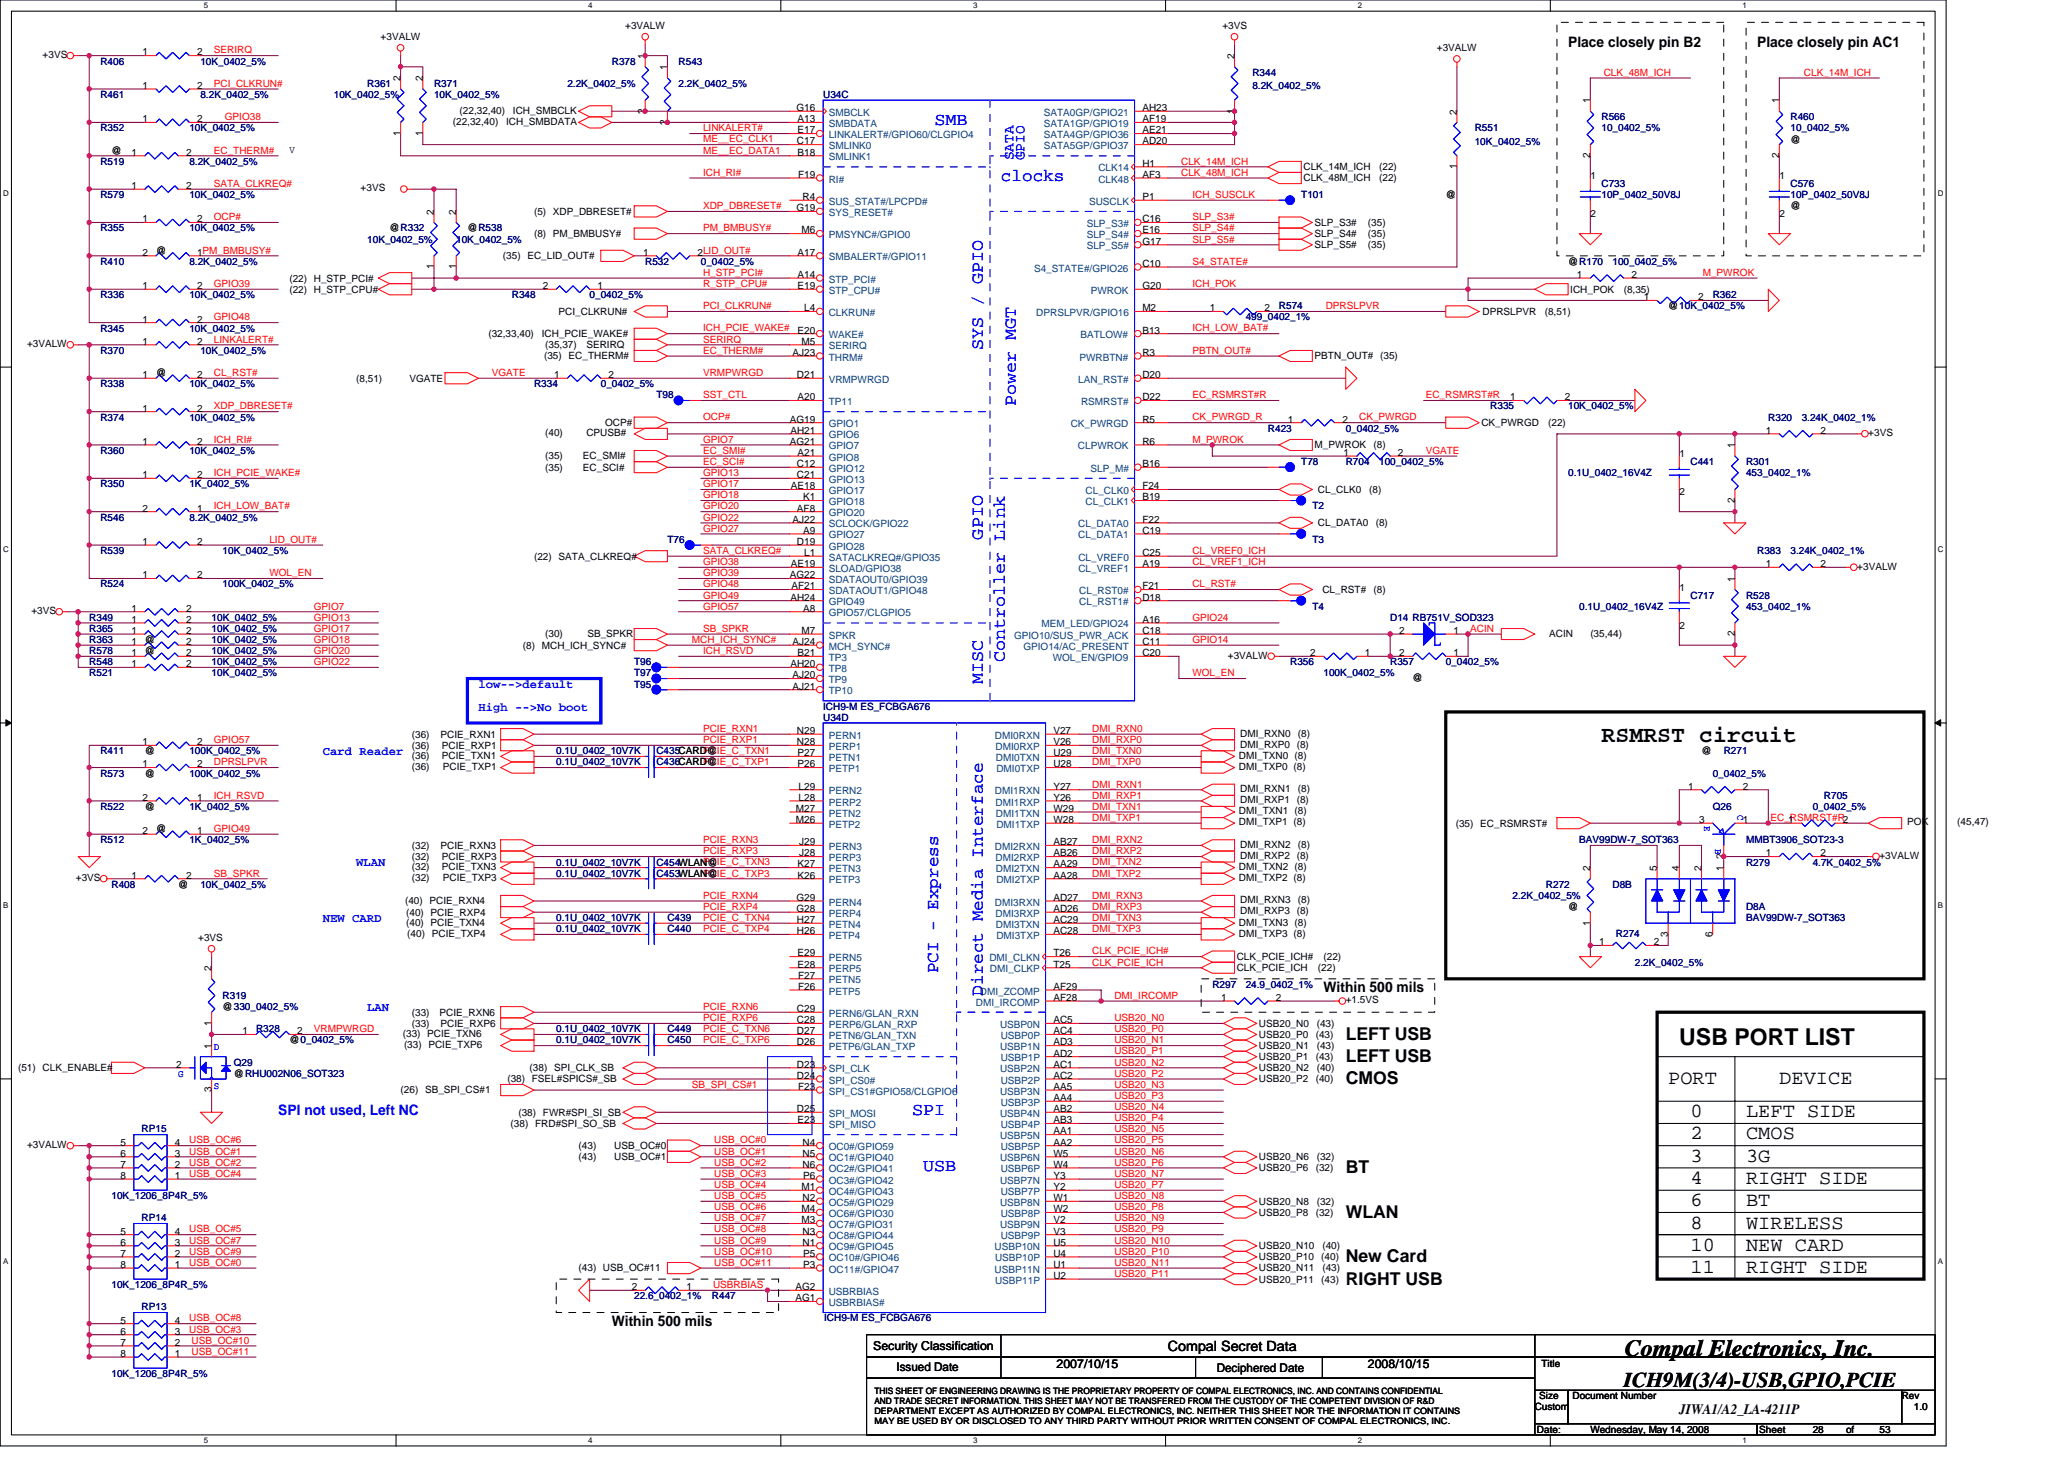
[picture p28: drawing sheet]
<svg xmlns="http://www.w3.org/2000/svg" width="297mm" height="210mm" viewBox="0 0 297 210" stroke-linecap="round" stroke-linejoin="round" font-family="sans-serif">
<defs><g id="words">
<g font-size="3.3">
<text x="230.5" y="106.8">RSMRST circuit</text>
<text x="241.7" y="150.3">USB PORT LIST</text>
<text x="233.8" y="195.1">Compal Electronics, Inc.</text>
</g>
<text font-size="3" x="233.7" y="199.6">ICH9M(3/4)-USB,GPIO,PCIE</text>
<g font-size="2.9">
<text x="240.1" y="155.9">PORT</text>
<text x="256.1" y="155.9">DEVICE</text>
<text x="243.3" y="160.7">0</text>
<text x="251.3" y="160.7">LEFT SIDE</text>
<text x="243.3" y="167.1">3</text>
<text x="243.3" y="163.9">2</text>
<text x="251.3" y="167.1">3G</text>
<text x="251.3" y="163.9">CMOS</text>
<text x="243.3" y="173.5">6</text>
<text x="243.3" y="170.3">4</text>
<text x="251.3" y="173.5">BT</text>
<text x="251.3" y="170.3">RIGHT SIDE</text>
<text x="243.3" y="176.7">8</text>
<text x="243.3" y="179.9">10</text>
<text x="251.3" y="179.9">NEW CARD</text>
<text x="251.3" y="176.7">WIRELESS</text>
<text x="243.3" y="183.1">11</text>
<text x="251.3" y="183.1">RIGHT SIDE</text>
</g>
<g font-size="2.5" fill="#00f">
<text x="134.5" y="18">SMB</text>
<text x="144.1" y="26">clocks</text>
<text x="141.4" y="50.4" transform="rotate(-90 141.4 50.4)">SYS / GPIO</text>
<text x="146.2" y="58.4" transform="rotate(-90 146.2 58.4)">Power MGT</text>
<text x="141.4" y="77.6" transform="rotate(-90 141.4 77.6)">GPIO</text>
<text x="144.6" y="95.2" transform="rotate(-90 144.6 95.2)">Controller Link</text>
<text x="141.4" y="98.4" transform="rotate(-90 141.4 98.4)">MISC</text>
<text x="135" y="140" transform="rotate(-90 135 140)">PCI - Express</text>
<text x="141.4" y="143.2" transform="rotate(-90 141.4 143.2)">Direct Media Interface</text>
<text x="131.3" y="160.5">SPI</text>
<text x="132.9" y="168.5">USB</text>
</g>
<g font-size="2.5">
<text x="193.7" y="149.6">LEFT USB</text>
<text x="193.7" y="152.8">LEFT USB</text>
<text x="193.7" y="156">CMOS</text>
<text x="193.7" y="168.8">BT</text>
<text x="193.7" y="175.2">WLAN</text>
<text x="193.7" y="181.6">New Card</text>
<text x="193.7" y="184.8">RIGHT USB</text>
</g>
<g font-size="2.1">
<text x="225.7" y="6.7">Place closely pin B2</text>
<text x="252.9" y="6.7">Place closely pin AC1</text>
<text x="190.5" y="142.7">Within 500 mils</text>
<text x="88" y="190.8">Within 500 mils</text>
<text x="241.7" y="203.5">JIWA1/A2_LA-4211P</text>
</g>
<g font-size="2.1" fill="#00f">
<text x="145.8" y="23.1" transform="rotate(-90 145.8 23.1)">SATA</text>
<text x="147.4" y="23.1" transform="rotate(-90 147.4 23.1)">GPIO</text>
<text x="40" y="160.4">SPI not used, Left NC</text>
</g>
<text font-size="2" x="168.1" y="194.3">Compal Secret Data</text>
<g font-size="1.8" fill="#00f">
<text x="68.9" y="99">low--&gt;default</text>
<text x="68.9" y="102.2">High --&gt;No boot</text>
<text x="46.5" y="108.6">Card Reader</text>
<text x="51.3" y="124.7">WLAN</text>
<text x="46.5" y="132.7">NEW CARD</text>
<text x="52.8" y="145.4">LAN</text>
</g>
<g font-size="1.8">
<text x="125.7" y="194.2">Security Classification</text>
<text x="152.1" y="196.8">2007/10/15</text>
<text x="196.9" y="196.8">2008/10/15</text>
</g>
<g font-size="1.7">
<text x="129" y="197.3">Issued Date</text>
<text x="175.1" y="197.4">Deciphered Date</text>
</g>
<g font-size="1.4">
<text x="54.8" y="5.8">+3VALW</text>
<text x="90" y="4.2">+3VALW</text>
<text x="175.9" y="4.2">+3VS</text>
<text x="6.1" y="8.3">+3VS</text>
<text x="20.5" y="8">1</text>
<text x="28.4" y="8">2</text>
<text x="57.6" y="11.7" transform="rotate(-90 57.6 11.7)">2</text>
<text x="60.8" y="11.7" transform="rotate(-90 60.8 11.7)">2</text>
<text x="92.8" y="8.5" transform="rotate(-90 92.8 8.5)">1</text>
<text x="96" y="10.1" transform="rotate(-90 96 10.1)">1</text>
<text x="177.6" y="8.5" transform="rotate(-90 177.6 8.5)">2</text>
<text x="206.8" y="7.4">+3VALW</text>
<text x="20.5" y="17.6">1</text>
<text x="20.5" y="12.8">1</text>
<text x="28.4" y="17.6">2</text>
<text x="28.4" y="12.8">2</text>
<text x="65.2" y="17.9">(22,32,40)</text>
<text x="66.1" y="16.3">(22,32,40)</text>
<text x="72.9" y="17.9">ICH_SMBDATA</text>
<text x="73.8" y="16.3">ICH_SMBCLK</text>
<text x="92.8" y="16.3" transform="rotate(-90 92.8 16.3)">2</text>
<text x="96" y="17.9" transform="rotate(-90 96 17.9)">2</text>
<text x="114.6" y="16">G16</text>
<text x="114.8" y="17.6">A13</text>
<text x="164.4" y="16">AH23</text>
<text x="164.4" y="17.6">AF19</text>
<text x="177.6" y="16.3" transform="rotate(-90 177.6 16.3)">1</text>
<text x="209.7" y="16.5" transform="rotate(-90 209.7 16.5)">2</text>
<text x="228.9" y="14.9" transform="rotate(-90 228.9 14.9)">1</text>
<text x="256" y="14.9" transform="rotate(-90 256 14.9)">1</text>
<text x="16" y="22.1">@</text>
<text x="18.9" y="22.4">1</text>
<text x="26.8" y="22.4">2</text>
<text x="41.7" y="21.9">V</text>
<text x="57.6" y="19.5" transform="rotate(-90 57.6 19.5)">1</text>
<text x="60.8" y="19.5" transform="rotate(-90 60.8 19.5)">1</text>
<text x="114.7" y="20.8">C17</text>
<text x="114.8" y="19.2">E17</text>
<text x="114.8" y="22.4">B18</text>
<text x="164.4" y="24">H1</text>
<text x="164.4" y="19.2">AE21</text>
<text x="164.4" y="20.8">AD20</text>
<text x="228.9" y="22.7" transform="rotate(-90 228.9 22.7)">2</text>
<text x="256" y="22.7" transform="rotate(-90 256 22.7)">2</text>
<text x="257.7" y="20.5">@</text>
<text x="18.9" y="27.2">1</text>
<text x="26.8" y="27.2">2</text>
<text x="51.9" y="27.5">+3VS</text>
<text x="114.8" y="25.6">F19</text>
<text x="115.5" y="28.8">R4</text>
<text x="164.4" y="25.6">AF3</text>
<text x="164.4" y="28.8">P1</text>
<text x="187.6" y="26.1">CLK_48M_ICH</text>
<text x="187.6" y="24.5">CLK_14M_ICH</text>
<text x="198.5" y="26.1">(22)</text>
<text x="198.5" y="24.5">(22)</text>
<text x="208.1" y="28.5">@</text>
<text x="209.7" y="24.3" transform="rotate(-90 209.7 24.3)">1</text>
<text x="228.9" y="25.8">1</text>
<text x="256.1" y="25.8">1</text>
<text x="20.5" y="32">1</text>
<text x="28.4" y="32">2</text>
<text x="56" y="33.3">@R332</text>
<text x="62.4" y="30.9" transform="rotate(-90 62.4 30.9)">2</text>
<text x="65.6" y="30.9" transform="rotate(-90 65.6 30.9)">2</text>
<text x="67.3" y="33.3">@R538</text>
<text x="76.9" y="30.9">(5) XDP_DBRESET#</text>
<text x="76.9" y="34.1">(8) PM_BMBUSY#</text>
<text x="114.6" y="30.4">G19</text>
<text x="115.3" y="33.6">M6</text>
<text x="164.4" y="32">C16</text>
<text x="164.4" y="33.6">E16</text>
<text x="164.4" y="35.2">G17</text>
<text x="189.2" y="32.5">SLP_S3#</text>
<text x="189.2" y="34.1">SLP_S4#</text>
<text x="189.2" y="35.7">SLP_S5#</text>
<text x="196.9" y="32.5">(35)</text>
<text x="196.9" y="34.1">(35)</text>
<text x="196.9" y="35.7">(35)</text>
<text x="228.9" y="31.2">2</text>
<text x="256.1" y="31.2">2</text>
<text x="257.7" y="30.1">@</text>
<text x="20.5" y="41.6">1</text>
<text x="20.5" y="36.8">2</text>
<text x="22.5" y="36.5">@</text>
<text x="28.4" y="41.6">2</text>
<text x="28.4" y="36.8">1PM_BMBUSY#</text>
<text x="41.7" y="40.5">(22) H_STP_PCI#</text>
<text x="62.4" y="38.7" transform="rotate(-90 62.4 38.7)">1</text>
<text x="65.6" y="38.7" transform="rotate(-90 65.6 38.7)">1</text>
<text x="72.4" y="37.3">(35) EC_LID_OUT#</text>
<text x="78.1" y="41.6">2</text>
<text x="86" y="41.6">1</text>
<text x="92.5" y="36.8">1</text>
<text x="100.4" y="36.8">2LID_OUT#</text>
<text x="114.8" y="36.8">A17</text>
<text x="114.8" y="40">A14</text>
<text x="114.8" y="41.6">E19</text>
<text x="164.4" y="41.6">G20</text>
<text x="164.4" y="38.4">C10</text>
<text x="225.7" y="38.1">@R170</text>
<text x="226.9" y="40">1</text>
<text x="234.8" y="40">2</text>
<text x="20.5" y="46.4">1</text>
<text x="28.4" y="46.4">2</text>
<text x="41.7" y="42.1">(22) H_STP_CPU#</text>
<text x="80.4" y="45.3">PCI_CLKRUN#</text>
<text x="114.8" y="48">E20</text>
<text x="115.7" y="44.8">L4</text>
<text x="164.4" y="48">B13</text>
<text x="164.4" y="44.8">M2</text>
<text x="174.1" y="44.8">1</text>
<text x="182" y="44.8">2</text>
<text x="213.4" y="45.3">DPRSLPVR</text>
<text x="222.3" y="45.3">(8,51)</text>
<text x="226" y="42.1">ICH_POK</text>
<text x="233.7" y="42.1">(8,35)</text>
<text x="236.6" y="43.2">1</text>
<text x="240.1" y="44.5">@10K_0402_5%</text>
<text x="244.4" y="43.2">2</text>
<text x="3.9" y="50">+3VALW</text>
<text x="20.5" y="49.6">1</text>
<text x="28.4" y="49.6">2</text>
<text x="70.3" y="48.5">(32,33,40)</text>
<text x="78" y="48.5">ICH_PCIE_WAKE#</text>
<text x="78.3" y="51.7">(35) EC_THERM#</text>
<text x="78.5" y="50.1">(35,37)</text>
<text x="84.4" y="50.1">SERIRQ</text>
<text x="114.1" y="51.2">AJ23</text>
<text x="115.3" y="49.6">M5</text>
<text x="164.4" y="51.2">R3</text>
<text x="189.2" y="51.7">PBTN_OUT# (35)</text>
<text x="20.5" y="59.2">1</text>
<text x="20.5" y="54.4">1</text>
<text x="22.5" y="54.1">@</text>
<text x="28.4" y="59.2">2</text>
<text x="28.4" y="54.4">2</text>
<text x="51.3" y="54.9">(8,51)</text>
<text x="58.9" y="54.9">VGATE</text>
<text x="79.7" y="54.4">1</text>
<text x="87.6" y="54.4">2</text>
<text x="114.7" y="54.4">D21</text>
<text x="114.8" y="57.6">A20</text>
<text x="164.4" y="57.6">D22</text>
<text x="164.4" y="54.4">D20</text>
<text x="217.4" y="57.6">1</text>
<text x="225.2" y="57.6">2</text>
<text x="20.5" y="64">1</text>
<text x="28.4" y="64">2</text>
<text x="78.5" y="62.7">(40)</text>
<text x="84.4" y="62.7">CPUSB#</text>
<text x="87.1" y="61.3">OCP#</text>
<text x="113.7" y="60.8">AG19</text>
<text x="113.7" y="64">AG21</text>
<text x="113.7" y="62.4">AH21</text>
<text x="114.8" y="65.6">A21</text>
<text x="164.4" y="64">R6</text>
<text x="164.4" y="60.8">R5</text>
<text x="185.4" y="60.8">1</text>
<text x="189.2" y="64.5">M_PWROK</text>
<text x="193.2" y="60.8">2</text>
<text x="193.4" y="65.6">1</text>
<text x="197.7" y="64.5">(8)</text>
<text x="201.2" y="65.6">2</text>
<text x="213.2" y="61.3">CK_PWRGD</text>
<text x="222.8" y="61.3">(22)</text>
<text x="241.7" y="65.8">1</text>
<text x="249.7" y="64.5" transform="rotate(-90 249.7 64.5)">1</text>
<text x="254.1" y="62.4">1</text>
<text x="262" y="62.4">2</text>
<text x="268.9" y="62.7">+3VS</text>
<text x="20.5" y="68.8">1</text>
<text x="28.4" y="68.8">2</text>
<text x="78.5" y="66.1">(35)</text>
<text x="78.5" y="67.7">(35)</text>
<text x="83.9" y="66.1">EC_SMI#</text>
<text x="83.9" y="67.7">EC_SCI#</text>
<text x="113.8" y="70.4">AE18</text>
<text x="114.7" y="67.2">C12</text>
<text x="114.7" y="68.8">C21</text>
<text x="115.6" y="72">K1</text>
<text x="164.4" y="67.2">B16</text>
<text x="164.4" y="70.4">F24</text>
<text x="164.4" y="72">B19</text>
<text x="189.7" y="70.9">CL_CLK0</text>
<text x="197" y="70.9">(8)</text>
<text x="241.7" y="71.2">2</text>
<text x="20.5" y="73.6">2</text>
<text x="28.4" y="73.6">1</text>
<text x="114.1" y="75.2">AJ22</text>
<text x="114.7" y="73.6">AF8</text>
<text x="115.6" y="76.8">A9</text>
<text x="164.4" y="75.2">F22</text>
<text x="164.4" y="76.8">C19</text>
<text x="189.7" y="75.7">CL_DATA0</text>
<text x="198" y="75.7">(8)</text>
<text x="249.7" y="72.3" transform="rotate(-90 249.7 72.3)">2</text>
<text x="20.5" y="78.4">1</text>
<text x="20.5" y="83.2">1</text>
<text x="28.4" y="78.4">2</text>
<text x="28.4" y="83.2">2</text>
<text x="76.9" y="80.5">(22) SATA_CLKREQ#</text>
<text x="113.7" y="83.2">AG22</text>
<text x="113.8" y="81.6">AE19</text>
<text x="114.7" y="78.4">D19</text>
<text x="115.7" y="80">L1</text>
<text x="164.4" y="80">C25</text>
<text x="164.4" y="81.6">A19</text>
<text x="249.7" y="83.7" transform="rotate(-90 249.7 83.7)">1</text>
<text x="254.1" y="81.6">1</text>
<text x="262" y="81.6">2</text>
<text x="267.3" y="82">+3VALW</text>
<text x="4.5" y="88.3">+3VS</text>
<text x="18.9" y="88">1</text>
<text x="18.9" y="89.6">1</text>
<text x="26.8" y="88">2</text>
<text x="26.8" y="89.6">2</text>
<text x="113.7" y="86.4">AH24</text>
<text x="113.9" y="84.8">AF21</text>
<text x="115.6" y="88">A8</text>
<text x="164.4" y="84.8">F21</text>
<text x="164.4" y="86.4">D18</text>
<text x="164.4" y="89.6">A16</text>
<text x="190.3" y="85.3">CL_RST#</text>
<text x="197.7" y="85.3">(8)</text>
<text x="241.7" y="85">1</text>
<text x="18.9" y="96">1</text>
<text x="18.9" y="94.4">1</text>
<text x="18.9" y="92.8">1</text>
<text x="18.9" y="91.2">1</text>
<text x="20.8" y="94.1">@</text>
<text x="20.8" y="92.5">@</text>
<text x="26.8" y="96">2</text>
<text x="26.8" y="94.4">2</text>
<text x="26.8" y="92.8">2</text>
<text x="26.8" y="91.2">2</text>
<text x="75.3" y="93.3">(8) MCH_ICH_SYNC#</text>
<text x="78.5" y="91.7">(30)</text>
<text x="84.5" y="91.7">SB_SPKR</text>
<text x="113.7" y="96">AH20</text>
<text x="114.1" y="92.8">AJ24</text>
<text x="114.8" y="94.4">B21</text>
<text x="115.3" y="91.2">M7</text>
<text x="164.4" y="94.4">C20</text>
<text x="164.4" y="92.8">C11</text>
<text x="164.4" y="91.2">C18</text>
<text x="176.7" y="94.7">+3VALW</text>
<text x="188.5" y="94.4">2</text>
<text x="196.4" y="94.4">1</text>
<text x="201.4" y="94.4">2</text>
<text x="201.4" y="91.2">2</text>
<text x="209.2" y="94.4">1</text>
<text x="209.2" y="91.2">1</text>
<text x="222.9" y="91.7">ACIN</text>
<text x="228.9" y="91.7">(35,44)</text>
<text x="241.7" y="90.4">2</text>
<text x="249.7" y="91.5" transform="rotate(-90 249.7 91.5)">2</text>
<text x="114.1" y="97.6">AJ20</text>
<text x="114.1" y="99.2">AJ21</text>
<text x="203.3" y="98">@</text>
<text x="20.5" y="107.2">1</text>
<text x="28.4" y="107.2">2</text>
<text x="59.3" y="106.1">(36)</text>
<text x="59.3" y="107.7">(36)</text>
<text x="63.4" y="106.1">PCIE_RXN1</text>
<text x="63.6" y="107.7">PCIE_RXP1</text>
<text x="114.7" y="105.6">N29</text>
<text x="114.7" y="107.2">N28</text>
<text x="151.6" y="107.2">V26</text>
<text x="151.6" y="105.6">V27</text>
<text x="178.5" y="107.5">DMI_RXP0 (8)</text>
<text x="178.5" y="106">DMI_RXN0</text>
<text x="186.8" y="106">(8)</text>
<text x="20.5" y="110.4">1</text>
<text x="20.8" y="108.5">@</text>
<text x="20.8" y="111.7">@</text>
<text x="28.4" y="110.4">2</text>
<text x="59.3" y="109.2">(36)</text>
<text x="59.3" y="110.7">(36)</text>
<text x="63.6" y="109.2">PCIE_TXN1</text>
<text x="63.7" y="110.7">PCIE_TXP1</text>
<text x="114.8" y="108.8">P27</text>
<text x="114.8" y="110.4">P26</text>
<text x="114.9" y="113.6">L29</text>
<text x="151.6" y="110.4">U28</text>
<text x="151.6" y="108.8">U29</text>
<text x="151.6" y="113.6">Y27</text>
<text x="178.3" y="110.7">DMI_TXP0 (8)</text>
<text x="178.3" y="109.2">DMI_TXN0 (8)</text>
<text x="178.5" y="114">DMI_RXN1</text>
<text x="186.8" y="114">(8)</text>
<text x="242.9" y="113.6">1</text>
<text x="244.9" y="108.5">@</text>
<text x="250.8" y="113.6">2</text>
<text x="20.5" y="115.2">2</text>
<text x="20.5" y="120">2</text>
<text x="20.8" y="116.5">@</text>
<text x="22.5" y="119.7">@</text>
<text x="28.4" y="115.2">1</text>
<text x="28.4" y="120">1</text>
<text x="114.5" y="116.8">M27</text>
<text x="114.5" y="118.4">M26</text>
<text x="114.9" y="115.2">L28</text>
<text x="151.6" y="118.4">W28</text>
<text x="151.6" y="115.2">Y26</text>
<text x="151.6" y="116.8">W29</text>
<text x="178.3" y="118.7">DMI_TXP1 (8)</text>
<text x="178.3" y="117.2">DMI_TXN1 (8)</text>
<text x="178.5" y="115.5">DMI_RXP1 (8)</text>
<text x="209.5" y="118.9">(35) EC_RSMRST#</text>
<text x="244.6" y="118.4">3</text>
<text x="250.8" y="118.4">1</text>
<text x="257.4" y="118.4">1</text>
<text x="274.5" y="118.7">POK</text>
<text x="281.7" y="118.7">(45,47)</text>
<text x="59.3" y="122.1">(32)</text>
<text x="59.3" y="125.2">(32)</text>
<text x="59.3" y="123.7">(32)</text>
<text x="63.4" y="122.1">PCIE_RXN3</text>
<text x="63.6" y="125.2">PCIE_TXN3</text>
<text x="63.6" y="123.7">PCIE_RXP3</text>
<text x="114.8" y="124.8">K27</text>
<text x="115" y="121.6">J29</text>
<text x="115" y="123.2">J28</text>
<text x="151.6" y="123.2">AB26</text>
<text x="151.6" y="124.8">AA29</text>
<text x="151.6" y="121.6">AB27</text>
<text x="178.3" y="125.2">DMI_TXN2 (8)</text>
<text x="178.5" y="123.5">DMI_RXP2 (8)</text>
<text x="178.5" y="122">DMI_RXN2</text>
<text x="186.8" y="122">(8)</text>
<text x="228.9" y="125.3" transform="rotate(-90 228.9 125.3)">2</text>
<text x="238.5" y="125.3" transform="rotate(-90 238.5 125.3)">5</text>
<text x="241.7" y="125.3" transform="rotate(-90 241.7 125.3)">4</text>
<text x="244.9" y="125.3" transform="rotate(-90 244.9 125.3)">2</text>
<text x="248" y="125.3" transform="rotate(-90 248 125.3)">1</text>
<text x="248" y="123.5" transform="rotate(-90 248 123.5)">2</text>
<text x="254.1" y="123.2">1</text>
<text x="262" y="123.2">2</text>
<text x="270.5" y="123.5">+3VALW</text>
<text x="10.9" y="126.7">+3VS</text>
<text x="18.9" y="126.4">1</text>
<text x="25.7" y="127.7">@</text>
<text x="26.8" y="126.4">2</text>
<text x="58.3" y="130.1">(40) PCIE_RXN4</text>
<text x="58.5" y="131.7">(40) PCIE_RXP4</text>
<text x="59.3" y="126.7">(32)</text>
<text x="63.7" y="126.7">PCIE_TXP3</text>
<text x="114.6" y="129.6">G29</text>
<text x="114.6" y="131.2">G28</text>
<text x="114.8" y="126.4">K26</text>
<text x="151.6" y="126.4">AA28</text>
<text x="151.6" y="131.2">AD26</text>
<text x="151.6" y="129.6">AD27</text>
<text x="178.3" y="126.7">DMI_TXP2 (8)</text>
<text x="178.5" y="131.6">DMI_RXP3 (8)</text>
<text x="178.5" y="130">DMI_RXN3</text>
<text x="186.8" y="130">(8)</text>
<text x="225.7" y="130.9">@</text>
<text x="28.5" y="135.4">+3VS</text>
<text x="58.5" y="133.2">(40) PCIE_TXN4</text>
<text x="58.6" y="134.7">(40) PCIE_TXP4</text>
<text x="114.7" y="132.8">H27</text>
<text x="114.7" y="134.4">H26</text>
<text x="114.8" y="137.6">E29</text>
<text x="151.6" y="134.4">AC28</text>
<text x="151.6" y="137.6">T26</text>
<text x="151.6" y="132.8">AC29</text>
<text x="178.3" y="134.7">DMI_TXP3 (8)</text>
<text x="178.3" y="133.2">DMI_TXN3 (8)</text>
<text x="228.9" y="133.2" transform="rotate(-90 228.9 133.2)">1</text>
<text x="230.1" y="136">1</text>
<text x="238" y="136">2</text>
<text x="240" y="134.7" transform="rotate(-90 240 134.7)">3</text>
<text x="246.5" y="134.7" transform="rotate(-90 246.5 134.7)">6</text>
<text x="30.4" y="139.7" transform="rotate(-90 30.4 139.7)">2</text>
<text x="114.8" y="139.2">E28</text>
<text x="114.8" y="140.8">F27</text>
<text x="114.8" y="142.4">F26</text>
<text x="151.6" y="144">AF28</text>
<text x="151.6" y="139.2">T25</text>
<text x="151.6" y="142.4">AF29</text>
<text x="175.7" y="144">1</text>
<text x="178" y="138.1">CLK_PCIE_ICH#</text>
<text x="178" y="139.7">CLK_PCIE_ICH</text>
<text x="183.6" y="144">2</text>
<text x="189.7" y="139.7">(22)</text>
<text x="190.5" y="138.1">(22)</text>
<text x="30.4" y="147.6" transform="rotate(-90 30.4 147.6)">1</text>
<text x="32" y="145.3">@330_0402_5%</text>
<text x="34.9" y="148.8">1</text>
<text x="42.8" y="148.8">2</text>
<text x="58" y="149.2">(33) PCIE_TXN6</text>
<text x="59.3" y="146.1">(33)</text>
<text x="59.3" y="147.7">(33)</text>
<text x="63.3" y="146.1">PCIE_RXN6</text>
<text x="63.4" y="147.7">PCIE_RXP6</text>
<text x="114.7" y="145.6">C29</text>
<text x="114.7" y="147.2">C28</text>
<text x="114.7" y="148.8">D27</text>
<text x="151.6" y="148.8">AC4</text>
<text x="151.6" y="147.2">AC5</text>
<text x="181.2" y="147.7">USB20_N0</text>
<text x="181.2" y="149.3">USB20_P0</text>
<text x="189.4" y="149.3">(43)</text>
<text x="189.5" y="147.7">(43)</text>
<text x="193.7" y="144.4">+1.5VS</text>
<text x="2.6" y="154.1">(51) CLK_ENABLE#</text>
<text x="25.3" y="153.6">2</text>
<text x="30.4" y="150.9" transform="rotate(-90 30.4 150.9)">1</text>
<text x="33.7" y="154.9">@RHU002N06_SOT323</text>
<text x="41.7" y="150.1">@0_0402_5%</text>
<text x="58.1" y="150.7">(33) PCIE_TXP6</text>
<text x="73" y="155.7">(38) FSEL#SPICS#_SB</text>
<text x="76.2" y="154.1">(38) SPI_CLK_SB</text>
<text x="114.7" y="150.4">D26</text>
<text x="114.7" y="153.6">D23</text>
<text x="114.7" y="155.2">D24</text>
<text x="151.6" y="152">AD2</text>
<text x="151.6" y="155.2">AC2</text>
<text x="151.6" y="150.4">AD3</text>
<text x="151.6" y="153.6">AC1</text>
<text x="181.2" y="152.5">USB20_P1</text>
<text x="181.2" y="150.9">USB20_N1</text>
<text x="181.2" y="155.7">USB20_P2</text>
<text x="181.2" y="154.1">USB20_N2</text>
<text x="189.4" y="152.5">(43)</text>
<text x="189.4" y="155.7">(40)</text>
<text x="189.5" y="150.9">(43)</text>
<text x="189.5" y="154.1">(40)</text>
<text x="30.4" y="157.2" transform="rotate(-90 30.4 157.2)">3</text>
<text x="57.7" y="157.3">(26) SB_SPI_CS#1</text>
<text x="74.6" y="160.5">(38) FWR#SPI_SI_SB</text>
<text x="114.7" y="160">D25</text>
<text x="114.8" y="161.6">E23</text>
<text x="114.8" y="156.8">F23</text>
<text x="151.6" y="158.4">AA4</text>
<text x="151.6" y="161.6">AB3</text>
<text x="151.6" y="156.8">AA5</text>
<text x="151.6" y="160">AB2</text>
<text x="3.9" y="165.2">+3VALW</text>
<text x="17.3" y="168">7</text>
<text x="17.3" y="166.4">6</text>
<text x="17.3" y="164.8">5</text>
<text x="25.2" y="168">2</text>
<text x="25.2" y="166.4">3</text>
<text x="25.2" y="164.8">4</text>
<text x="73.5" y="162.1">(38) FRD#SPI_SO_SB</text>
<text x="83.3" y="165.3">(43)</text>
<text x="83.3" y="166.9">(43)</text>
<text x="88.4" y="165.3">USB_OC#0</text>
<text x="88.4" y="166.9">USB_OC#1</text>
<text x="115.5" y="164.8">N4</text>
<text x="115.5" y="166.4">N5</text>
<text x="115.5" y="168">N6</text>
<text x="151.6" y="164.8">AA2</text>
<text x="151.6" y="168">W4</text>
<text x="151.6" y="163.2">AA1</text>
<text x="151.6" y="166.4">W5</text>
<text x="181.2" y="166.9">USB20_N6</text>
<text x="189.5" y="166.9">(32)</text>
<text x="17.3" y="169.6">8</text>
<text x="25.2" y="169.6">1</text>
<text x="115.3" y="171.2">M1</text>
<text x="115.5" y="172.8">N2</text>
<text x="115.6" y="169.6">P6</text>
<text x="151.6" y="171.2">Y2</text>
<text x="151.6" y="169.6">Y3</text>
<text x="151.6" y="172.8">W1</text>
<text x="181.2" y="168.5">USB20_P6</text>
<text x="181.2" y="173.3">USB20_N8</text>
<text x="189.4" y="168.5">(32)</text>
<text x="189.5" y="173.3">(32)</text>
<text x="17.3" y="179.2">6</text>
<text x="17.3" y="177.6">5</text>
<text x="25.2" y="179.2">3</text>
<text x="25.2" y="177.6">4</text>
<text x="115.3" y="174.4">M4</text>
<text x="115.3" y="176">M3</text>
<text x="115.5" y="177.6">N3</text>
<text x="115.5" y="179.2">N1</text>
<text x="151.6" y="174.4">W2</text>
<text x="151.6" y="177.6">V3</text>
<text x="151.6" y="179.2">U5</text>
<text x="151.6" y="176">V2</text>
<text x="181.2" y="174.9">USB20_P8</text>
<text x="181.2" y="179.7">USB20_N10</text>
<text x="189.4" y="174.9">(32)</text>
<text x="190.3" y="179.7">(40)</text>
<text x="17.3" y="182.4">8</text>
<text x="17.3" y="180.8">7</text>
<text x="25.2" y="182.4">1</text>
<text x="25.2" y="180.8">2</text>
<text x="83.3" y="182.9">(43) USB_OC#11</text>
<text x="90.9" y="185.6">2</text>
<text x="98.8" y="185.6">1</text>
<text x="114.5" y="185.6">AG2</text>
<text x="115.6" y="180.8">P5</text>
<text x="115.6" y="182.4">P3</text>
<text x="151.6" y="182.4">U1</text>
<text x="151.6" y="180.8">U4</text>
<text x="151.6" y="184">U2</text>
<text x="181.2" y="181.3">USB20_P10</text>
<text x="181.2" y="182.9">USB20_N11</text>
<text x="181.2" y="184.5">USB20_P11</text>
<text x="190.2" y="181.3">(40)</text>
<text x="190.2" y="184.5">(43)</text>
<text x="190.3" y="182.9">(43)</text>
<text x="17.3" y="190.4">5</text>
<text x="25.2" y="190.4">4</text>
<text x="114.5" y="187.2">AG1</text>
<text x="17.3" y="195.2">8</text>
<text x="17.3" y="193.6">7</text>
<text x="17.3" y="192">6</text>
<text x="25.2" y="195.2">1</text>
<text x="25.2" y="193.6">2</text>
<text x="25.2" y="192">3</text>
<text x="221.8" y="196.7">Title</text>
<text x="220.9" y="202.9">Custom</text>
<text x="221.5" y="201.3">Size</text>
<text x="226.3" y="201.3">Document Number</text>
<text x="273.7" y="201.3">Rev</text>
<text x="275.4" y="202.9">1.0</text>
<text x="221.2" y="206.1">Date:</text>
<text x="228.9" y="206.1">Wednesday, May 14, 2008</text>
<text x="253.2" y="206.1">Sheet</text>
<text x="260.9" y="206.1">28</text>
<text x="265.7" y="206.1">of</text>
<text x="270.5" y="206.1">53</text>
</g>
<g font-size="1.4" fill="#000080">
<text x="14.5" y="9.3">R406</text>
<text x="28.8" y="9.3">10K_0402_5%</text>
<text x="88" y="9.3">R378</text>
<text x="97.7" y="9.3">R543</text>
<text x="180.2" y="10.9">R344</text>
<text x="14.5" y="14.1">R461</text>
<text x="28.8" y="14.1">8.2K_0402_5%</text>
<text x="48" y="14.1">10K_0402_5%</text>
<text x="52.8" y="12.5">R361</text>
<text x="62.5" y="12.5">R371</text>
<text x="62.5" y="14.1">10K_0402_5%</text>
<text x="81.7" y="12.5">2.2K_0402_5%</text>
<text x="97.7" y="12.5">2.2K_0402_5%</text>
<text x="118.5" y="14.1">U34C</text>
<text x="180.2" y="12.8">8.2K_0402_5%</text>
<text x="230.5" y="17.3">R566</text>
<text x="257.7" y="17.3">R460</text>
<text x="14.5" y="18.9">R352</text>
<text x="14.5" y="23.7">R519</text>
<text x="27.3" y="18.9">10K_0402_5%</text>
<text x="27.3" y="23.7">8.2K_0402_5%</text>
<text x="212.2" y="18.9">R551</text>
<text x="212.2" y="20.8">10K_0402_5%</text>
<text x="230.5" y="18.9">10_0402_5%</text>
<text x="257.7" y="18.9">10_0402_5%</text>
<text x="14.5" y="28.5">R579</text>
<text x="27.3" y="28.5">10K_0402_5%</text>
<text x="187.3" y="28.5">T101</text>
<text x="230.5" y="26.9">C733</text>
<text x="230.5" y="28.5">10P_0402_50V8J</text>
<text x="257.7" y="26.9">C576</text>
<text x="257.7" y="28.5">10P_0402_50V8J</text>
<text x="14.5" y="33.3">R355</text>
<text x="27.3" y="33.3">10K_0402_5%</text>
<text x="52.8" y="34.9">10K_0402_5%</text>
<text x="65.7" y="34.9">10K_0402_5%</text>
<text x="14.5" y="38.1">R410</text>
<text x="27.3" y="38.1">8.2K_0402_5%</text>
<text x="92.9" y="38.1">R532</text>
<text x="100.9" y="38.1">0_0402_5%</text>
<text x="232.1" y="38.1">100_0402_5%</text>
<text x="14.5" y="42.9">R336</text>
<text x="14.5" y="47.7">R345</text>
<text x="27.3" y="42.9">10K_0402_5%</text>
<text x="27.3" y="47.7">10K_0402_5%</text>
<text x="73.7" y="42.9">R348</text>
<text x="84.9" y="42.9">0_0402_5%</text>
<text x="179.3" y="46.1">499_0402_1%</text>
<text x="184.1" y="44.5">R574</text>
<text x="246.5" y="42.9">R362</text>
<text x="14.5" y="50.9">R370</text>
<text x="28.8" y="50.9">10K_0402_5%</text>
<text x="14.5" y="55.7">R338</text>
<text x="27.3" y="55.7">10K_0402_5%</text>
<text x="76.9" y="55.7">R334</text>
<text x="86.5" y="55.7">0_0402_5%</text>
<text x="94.5" y="57.3">T98</text>
<text x="214.5" y="58.9">R335</text>
<text x="225.7" y="58.9">10K_0402_5%</text>
<text x="14.5" y="60.5">R374</text>
<text x="14.5" y="65.3">R360</text>
<text x="27.3" y="60.5">10K_0402_5%</text>
<text x="27.3" y="65.3">10K_0402_5%</text>
<text x="182.5" y="62.1">R423</text>
<text x="193.7" y="62.1">0_0402_5%</text>
<text x="254.5" y="60.5">R320</text>
<text x="259.3" y="60.5">3.24K_0402_1%</text>
<text x="14.5" y="70.1">R350</text>
<text x="27.3" y="70.1">1K_0402_5%</text>
<text x="187.3" y="66.9">T78</text>
<text x="193.7" y="66.9">R704</text>
<text x="198.5" y="66.9">100_0402_5%</text>
<text x="225.7" y="68.5">0.1U_0402_16V4Z</text>
<text x="243.3" y="66.9">C441</text>
<text x="251.3" y="66.9">R301</text>
<text x="251.3" y="68.5">453_0402_1%</text>
<text x="14.5" y="74.9">R546</text>
<text x="27.3" y="74.9">8.2K_0402_5%</text>
<text x="188.9" y="73.3">T2</text>
<text x="14.5" y="79.7">R539</text>
<text x="32" y="79.7">10K_0402_5%</text>
<text x="96.1" y="78.1">T76</text>
<text x="188.9" y="78.1">T3</text>
<text x="252.9" y="79.7">R383</text>
<text x="257.7" y="79.7">3.24K_0402_1%</text>
<text x="12.8" y="89.3">R349</text>
<text x="14.5" y="84.5">R524</text>
<text x="30.5" y="89.3">10K_0402_5%</text>
<text x="32" y="84.5">100K_0402_5%</text>
<text x="188.9" y="87.7">T4</text>
<text x="200.1" y="89.3">D14 RB751V_SOD323</text>
<text x="227.3" y="87.7">0.1U_0402_16V4Z</text>
<text x="243.3" y="86.1">C717</text>
<text x="251.3" y="86.1">R528</text>
<text x="251.3" y="87.7">453_0402_1%</text>
<text x="12.8" y="90.9">R365</text>
<text x="12.8" y="95.7">R548</text>
<text x="12.8" y="94.1">R578</text>
<text x="12.8" y="92.5">R363</text>
<text x="30.5" y="90.9">10K_0402_5%</text>
<text x="30.5" y="95.7">10K_0402_5%</text>
<text x="30.5" y="94.1">10K_0402_5%</text>
<text x="30.5" y="92.5">10K_0402_5%</text>
<text x="91.3" y="95.7">T96</text>
<text x="185.7" y="95.7">R356</text>
<text x="200.1" y="95.7">R357</text>
<text x="208.1" y="95.7">0_0402_5%</text>
<text x="12.8" y="97.3">R521</text>
<text x="30.5" y="97.3">10K_0402_5%</text>
<text x="91.3" y="98.9">T95</text>
<text x="91.3" y="97.3">T97</text>
<text x="190.5" y="97.3">100K_0402_5%</text>
<text x="118.5" y="103.7">U34D</text>
<text x="118.5" y="102.1">ICH9-M ES_FCBGA676</text>
<text x="14.5" y="108.5">R411</text>
<text x="14.5" y="111.7">R573</text>
<text x="27.3" y="108.5">100K_0402_5%</text>
<text x="27.3" y="111.7">100K_0402_5%</text>
<text x="80" y="108.5">0.1U_0402_10V7K</text>
<text x="80" y="110.1">0.1U_0402_10V7K</text>
<text x="94.5" y="108.5">C435CARD@</text>
<text x="94.5" y="110.1">C436CARD@</text>
<text x="246.5" y="111.7">0_0402_5%</text>
<text x="248.1" y="108.5">R271</text>
<text x="14.5" y="116.5">R522</text>
<text x="27.3" y="116.5">1K_0402_5%</text>
<text x="246.5" y="116.5">Q26</text>
<text x="260.9" y="116.5">0_0402_5%</text>
<text x="262.5" y="114.9">R705</text>
<text x="14.5" y="121.3">R512</text>
<text x="27.3" y="121.3">1K_0402_5%</text>
<text x="80" y="124.5">0.1U_0402_10V7K</text>
<text x="94.5" y="124.5">C454WLAN@</text>
<text x="227.3" y="121.3">BAV99DW-7_SOT363</text>
<text x="251.3" y="124.5">R279</text>
<text x="251.3" y="121.3">MMBT3906_SOT23-3</text>
<text x="260.9" y="124.5">4.7K_0402_5%</text>
<text x="16" y="127.7">R408</text>
<text x="28.8" y="127.7">10K_0402_5%</text>
<text x="80" y="126.1">0.1U_0402_10V7K</text>
<text x="94.5" y="126.1">C453WLAN@</text>
<text x="217.7" y="129.3">2.2K_0402_5%</text>
<text x="222.5" y="127.7">R272</text>
<text x="232.1" y="127.7">D8B</text>
<text x="251.3" y="130.9">D8A</text>
<text x="80" y="134.1">0.1U_0402_10V7K</text>
<text x="80" y="132.5">0.1U_0402_10V7K</text>
<text x="96.1" y="134.1">C440</text>
<text x="96.1" y="132.5">C439</text>
<text x="232.6" y="134.7">R274</text>
<text x="251.3" y="132.5">BAV99DW-7_SOT363</text>
<text x="32" y="143.7">R319</text>
<text x="174.5" y="142.1">R297</text>
<text x="179.3" y="142.1">24.9_0402_1%</text>
<text x="235.3" y="138.9">2.2K_0402_5%</text>
<text x="36.8" y="148.5">R328</text>
<text x="80" y="148.5">0.1U_0402_10V7K</text>
<text x="96.1" y="148.5">C449</text>
<text x="33.7" y="153.3">Q29</text>
<text x="80" y="150.1">0.1U_0402_10V7K</text>
<text x="96.1" y="150.1">C450</text>
<text x="20.4" y="162.9">RP15</text>
<text x="16" y="172.5">10K_1206_8P4R_5%</text>
<text x="20.4" y="175.7">RP14</text>
<text x="16" y="185.3">10K_1206_8P4R_5%</text>
<text x="20.4" y="188.5">RP13</text>
<text x="91.3" y="186.9">22.6_0402_1%</text>
<text x="102.5" y="186.9">R447</text>
<text x="118.6" y="190.1">ICH9-M ES_FCBGA676</text>
<text x="16" y="198.1">10K_1206_8P4R_5%</text>
</g>
<g font-size="1.4" fill="#f00">
<text x="30.8" y="7.7">SERIRQ</text>
<text x="230.8" y="10.9">CLK_48M_ICH</text>
<text x="259.6" y="10.9">CLK_14M_ICH</text>
<text x="30.8" y="12.5">PCI_CLKRUN#</text>
<text x="32.4" y="17.3">GPIO38</text>
<text x="30.8" y="22.1">EC_THERM#</text>
<text x="101.2" y="18.9">LINKALERT#</text>
<text x="101.2" y="22.1">ME__EC_DATA1</text>
<text x="101.2" y="20.5">ME__EC_CLK1</text>
<text x="170" y="23.7">CLK_14M_ICH</text>
<text x="30.8" y="26.9">SATA_CLKREQ#</text>
<text x="101.2" y="25.3">ICH_RI#</text>
<text x="170" y="25.3">CLK_48M_ICH</text>
<text x="171.6" y="28.5">ICH_SUSCLK</text>
<text x="30.8" y="31.7">OCP#</text>
<text x="101.2" y="33.3">PM_BMBUSY#</text>
<text x="101.2" y="30.1">XDP_DBRESET#</text>
<text x="171.6" y="33.3">SLP_S4#</text>
<text x="171.6" y="34.9">SLP_S5#</text>
<text x="171.6" y="31.7">SLP_S3#</text>
<text x="30.8" y="41.3">GPIO39</text>
<text x="101.2" y="39.7">H_STP_PCI#</text>
<text x="101.2" y="41.3">R_STP_CPU#</text>
<text x="171.6" y="38.1">S4_STATE#</text>
<text x="171.6" y="41.3">ICH_POK</text>
<text x="245" y="39.7">M_PWROK</text>
<text x="30.8" y="46.1">GPIO48</text>
<text x="101.2" y="47.7">ICH_PCIE_WAKE#</text>
<text x="101.2" y="44.5">PCI_CLKRUN#</text>
<text x="171.6" y="47.7">ICH_LOW_BAT#</text>
<text x="190.8" y="44.5">DPRSLPVR</text>
<text x="30.8" y="49.3">LINKALERT#</text>
<text x="101.2" y="50.9">EC_THERM#</text>
<text x="101.2" y="49.3">SERIRQ</text>
<text x="171.6" y="50.9">PBTN_OUT#</text>
<text x="30.8" y="54.1">CL_RST#</text>
<text x="30.8" y="58.9">XDP_DBRESET#</text>
<text x="70.8" y="54.1">VGATE</text>
<text x="101.2" y="54.1">VRMPWRGD</text>
<text x="101.2" y="57.3">SST_CTL</text>
<text x="171.6" y="57.3">EC_RSMRST#R</text>
<text x="205.2" y="57.3">EC_RSMRST#R</text>
<text x="30.8" y="63.7">ICH_RI#</text>
<text x="101.2" y="65.3">EC_SMI#</text>
<text x="101.2" y="60.5">OCP#</text>
<text x="101.2" y="63.7">GPIO7</text>
<text x="171.6" y="63.7">M_PWROK</text>
<text x="171.6" y="60.5">CK_PWRGD_R</text>
<text x="195.6" y="60.5">CK_PWRGD</text>
<text x="205.2" y="65.3">VGATE</text>
<text x="30.8" y="68.5">ICH_PCIE_WAKE#</text>
<text x="101.2" y="66.9">EC_SCI#</text>
<text x="101.2" y="68.5">GPIO13</text>
<text x="101.2" y="70.1">GPIO17</text>
<text x="101.2" y="71.7">GPIO18</text>
<text x="30.8" y="73.3">ICH_LOW_BAT#</text>
<text x="101.2" y="73.3">GPIO20</text>
<text x="101.2" y="74.9">GPIO22</text>
<text x="101.2" y="76.5">GPIO27</text>
<text x="38.8" y="78.1">LID_OUT#</text>
<text x="38.8" y="82.9">WOL_EN</text>
<text x="101.2" y="79.7">SATA_CLKREQ#</text>
<text x="101.2" y="82.9">GPIO39</text>
<text x="101.2" y="81.3">GPIO38</text>
<text x="171.6" y="79.7">CL_VREF0_ICH</text>
<text x="171.6" y="81.3">CL_VREF1_ICH</text>
<text x="45.2" y="89.3">GPIO13</text>
<text x="45.2" y="87.7">GPIO7</text>
<text x="101.2" y="84.5">GPIO48</text>
<text x="101.2" y="86.1">GPIO49</text>
<text x="101.2" y="87.7">GPIO57</text>
<text x="171.6" y="84.5">CL_RST#</text>
<text x="171.6" y="89.3">GPIO24</text>
<text x="45.2" y="94.1">GPIO20</text>
<text x="45.2" y="95.7">GPIO22</text>
<text x="45.2" y="90.9">GPIO17</text>
<text x="45.2" y="92.5">GPIO18</text>
<text x="99.6" y="92.5">MCH_ICH_SYNC#</text>
<text x="101.2" y="90.9">SB_SPKR</text>
<text x="101.2" y="94.1">ICH_RSVD</text>
<text x="171.6" y="92.5">GPIO14</text>
<text x="211.6" y="90.9">ACIN</text>
<text x="171.6" y="97.3">WOL_EN</text>
<text x="30.8" y="106.9">GPIO57</text>
<text x="101.2" y="105.3">PCIE_RXN1</text>
<text x="101.2" y="106.9">PCIE_RXP1</text>
<text x="157.2" y="105.3">DMI_RXN0</text>
<text x="157.2" y="106.9">DMI_RXP0</text>
<text x="30.8" y="110.1">DPRSLPVR</text>
<text x="101.2" y="110.1">PCIE_C_TXP1</text>
<text x="101.2" y="108.5">PCIE_C_TXN1</text>
<text x="157.2" y="108.5">DMI_TXN0</text>
<text x="157.2" y="110.1">DMI_TXP0</text>
<text x="157.2" y="113.3">DMI_RXN1</text>
<text x="30.8" y="114.9">ICH_RSVD</text>
<text x="30.8" y="119.7">GPIO49</text>
<text x="157.2" y="116.5">DMI_TXN1</text>
<text x="157.2" y="118.1">DMI_TXP1</text>
<text x="157.2" y="114.9">DMI_RXP1</text>
<text x="254.8" y="118.1">EC_RSMRST#R2</text>
<text x="101.2" y="122.9">PCIE_RXP3</text>
<text x="101.2" y="121.3">PCIE_RXN3</text>
<text x="101.2" y="124.5">PCIE_C_TXN3</text>
<text x="157.2" y="124.5">DMI_TXN2</text>
<text x="157.2" y="121.3">DMI_RXN2</text>
<text x="157.2" y="122.9">DMI_RXP2</text>
<text x="30.8" y="126.1">SB_SPKR</text>
<text x="101.2" y="129.3">PCIE_RXN4</text>
<text x="101.2" y="130.9">PCIE_RXP4</text>
<text x="101.2" y="126.1">PCIE_C_TXP3</text>
<text x="157.2" y="126.1">DMI_TXP2</text>
<text x="157.2" y="129.3">DMI_RXN3</text>
<text x="157.2" y="130.9">DMI_RXP3</text>
<text x="101.2" y="134.1">PCIE_C_TXP4</text>
<text x="101.2" y="132.5">PCIE_C_TXN4</text>
<text x="157.2" y="137.3">CLK_PCIE_ICH#</text>
<text x="157.2" y="132.5">DMI_TXN3</text>
<text x="157.2" y="134.1">DMI_TXP3</text>
<text x="157.2" y="138.9">CLK_PCIE_ICH</text>
<text x="160.4" y="143.7">DMI_IRCOMP</text>
<text x="45.2" y="148.5">VRMPWRGD</text>
<text x="101.2" y="146.9">PCIE_RXP6</text>
<text x="101.2" y="145.3">PCIE_RXN6</text>
<text x="101.2" y="148.5">PCIE_C_TXN6</text>
<text x="160.4" y="146.9">USB20_N0</text>
<text x="160.4" y="148.5">USB20_P0</text>
<text x="101.2" y="150.1">PCIE_C_TXP6</text>
<text x="160.4" y="154.9">USB20_P2</text>
<text x="160.4" y="153.3">USB20_N2</text>
<text x="160.4" y="150.1">USB20_N1</text>
<text x="160.4" y="151.7">USB20_P1</text>
<text x="99.6" y="156.5">SB_SPI_CS#1</text>
<text x="160.4" y="158.1">USB20_P3</text>
<text x="160.4" y="159.7">USB20_N4</text>
<text x="160.4" y="156.5">USB20_N3</text>
<text x="160.4" y="161.3">USB20_P4</text>
<text x="27.2" y="164.5">USB_OC#6</text>
<text x="27.2" y="167.7">USB_OC#2</text>
<text x="27.2" y="166.1">USB_OC#1</text>
<text x="102.8" y="164.5">USB_OC#0</text>
<text x="102.8" y="167.7">USB_OC#2</text>
<text x="102.8" y="166.1">USB_OC#1</text>
<text x="160.4" y="166.1">USB20_N6</text>
<text x="160.4" y="167.7">USB20_P6</text>
<text x="160.4" y="162.9">USB20_N5</text>
<text x="160.4" y="164.5">USB20_P5</text>
<text x="27.2" y="169.3">USB_OC#4</text>
<text x="102.8" y="170.9">USB_OC#4</text>
<text x="102.8" y="172.5">USB_OC#5</text>
<text x="102.8" y="169.3">USB_OC#3</text>
<text x="160.4" y="169.3">USB20_N7</text>
<text x="160.4" y="170.9">USB20_P7</text>
<text x="160.4" y="172.5">USB20_N8</text>
<text x="27.2" y="178.9">USB_OC#7</text>
<text x="27.2" y="177.3">USB_OC#5</text>
<text x="102.8" y="178.9">USB_OC#9</text>
<text x="102.8" y="177.3">USB_OC#8</text>
<text x="102.8" y="175.7">USB_OC#7</text>
<text x="102.8" y="174.1">USB_OC#6</text>
<text x="160.4" y="174.1">USB20_P8</text>
<text x="160.4" y="175.7">USB20_N9</text>
<text x="160.4" y="177.3">USB20_P9</text>
<text x="160.4" y="178.9">USB20_N10</text>
<text x="27.2" y="180.5">USB_OC#9</text>
<text x="27.2" y="182.1">USB_OC#0</text>
<text x="102.6" y="185.3">USBRBIAS</text>
<text x="102.8" y="180.5">USB_OC#10</text>
<text x="102.8" y="182.1">USB_OC#11</text>
<text x="160.4" y="180.5">USB20_P10</text>
<text x="160.4" y="182.1">USB20_N11</text>
<text x="160.4" y="183.7">USB20_P11</text>
<text x="27.2" y="190.1">USB_OC#8</text>
<text x="27.2" y="191.7">USB_OC#3</text>
<text x="27.6" y="194.9">USB_OC#11</text>
<text x="27.6" y="193.3">USB_OC#10</text>
</g>
<g font-size="1.4" fill="#004080">
<text x="119.3" y="16.7">SMBCLK</text>
<text x="150.2" y="16.7">SATA0GP/GPIO21</text>
<text x="119.3" y="18.3">SMBDATA</text>
<text x="119.3" y="19.9">LINKALERT#/GPIO60/CLGPIO4</text>
<text x="119.3" y="21.5">SMLINK0</text>
<text x="119.3" y="23.1">SMLINK1</text>
<text x="150.2" y="18.3">SATA1GP/GPIO19</text>
<text x="150.2" y="19.9">SATA4GP/GPIO36</text>
<text x="150.2" y="21.5">SATA5GP/GPIO37</text>
<text x="119.3" y="26.3">RI#</text>
<text x="119.3" y="29.5">SUS_STAT#/LPCPD#</text>
<text x="156.7" y="29.5">SUSCLK</text>
<text x="158.1" y="24.7">CLK14</text>
<text x="158.1" y="26.3">CLK48</text>
<text x="119.3" y="31.1">SYS_RESET#</text>
<text x="119.3" y="34.3">PMSYNC#/GPIO0</text>
<text x="156.4" y="32.7">SLP_S3#</text>
<text x="156.4" y="34.3">SLP_S4#</text>
<text x="156.4" y="35.9">SLP_S5#</text>
<text x="119.3" y="37.5">SMBALERT#/GPIO11</text>
<text x="119.3" y="40.7">STP_PCI#</text>
<text x="148.8" y="39.1">S4_STATE#/GPIO26</text>
<text x="119.3" y="42.3">STP_CPU#</text>
<text x="119.3" y="45.5">CLKRUN#</text>
<text x="149.1" y="45.5">DPRSLPVR/GPIO16</text>
<text x="157" y="42.3">PWROK</text>
<text x="119.3" y="48.7">WAKE#</text>
<text x="119.3" y="50.3">SERIRQ</text>
<text x="119.3" y="51.9">THRM#</text>
<text x="155.3" y="51.9">PWRBTN#</text>
<text x="155.5" y="48.7">BATLOW#</text>
<text x="119.3" y="55.1">VRMPWRGD</text>
<text x="119.3" y="58.3">TP11</text>
<text x="155.2" y="55.1">LAN_RST#</text>
<text x="155.6" y="58.3">RSMRST#</text>
<text x="119.3" y="61.5">GPIO1</text>
<text x="119.3" y="63.1">GPIO6</text>
<text x="119.3" y="64.7">GPIO7</text>
<text x="154.1" y="61.5">CK_PWRGD</text>
<text x="155.1" y="64.7">CLPWROK</text>
<text x="119.3" y="66.3">GPIO8</text>
<text x="119.3" y="67.9">GPIO12</text>
<text x="119.3" y="69.5">GPIO13</text>
<text x="119.3" y="71.1">GPIO17</text>
<text x="156.2" y="71.1">CL_CLK0</text>
<text x="156.9" y="67.9">SLP_M#</text>
<text x="119.3" y="72.7">GPIO18</text>
<text x="119.3" y="74.3">GPIO20</text>
<text x="119.3" y="75.9">SCLOCK/GPIO22</text>
<text x="119.3" y="77.5">GPIO27</text>
<text x="155.2" y="75.9">CL_DATA0</text>
<text x="155.2" y="77.5">CL_DATA1</text>
<text x="156.2" y="72.7">CL_CLK1</text>
<text x="119.3" y="80.7">SATACLKREQ#/GPIO35</text>
<text x="119.3" y="82.3">SLOAD/GPIO38</text>
<text x="119.3" y="83.9">SDATAOUT0/GPIO39</text>
<text x="119.3" y="79.1">GPIO28</text>
<text x="155.2" y="80.7">CL_VREF0</text>
<text x="155.2" y="82.3">CL_VREF1</text>
<text x="119.3" y="85.5">SDATAOUT1/GPIO48</text>
<text x="119.3" y="87.1">GPIO49</text>
<text x="119.3" y="88.7">GPIO57/CLGPIO5</text>
<text x="155.3" y="85.5">CL_RST0#</text>
<text x="155.3" y="87.1">CL_RST1#</text>
<text x="119.3" y="91.9">SPKR</text>
<text x="119.3" y="93.5">MCH_SYNC#</text>
<text x="119.3" y="95.1">TP3</text>
<text x="145.9" y="91.9">GPIO10/SUS_PWR_ACK</text>
<text x="147.3" y="93.5">GPIO14/AC_PRESENT</text>
<text x="149.9" y="90.3">MEM_LED/GPIO24</text>
<text x="151.5" y="95.1">WOL_EN/GPIO9</text>
<text x="119.3" y="96.7">TP8</text>
<text x="119.3" y="98.3">TP9</text>
<text x="119.3" y="99.9">TP10</text>
<text x="119.3" y="106.3">PERN1</text>
<text x="119.3" y="107.9">PERP1</text>
<text x="143.2" y="106.3">DMI0RXN</text>
<text x="143.3" y="107.9">DMI0RXP</text>
<text x="119.3" y="109.5">PETN1</text>
<text x="119.3" y="111.1">PETP1</text>
<text x="143.3" y="109.5">DMI0TXN</text>
<text x="143.4" y="111.1">DMI0TXP</text>
<text x="119.3" y="114.3">PERN2</text>
<text x="119.3" y="115.9">PERP2</text>
<text x="119.3" y="117.5">PETN2</text>
<text x="119.3" y="119.1">PETP2</text>
<text x="143.2" y="114.3">DMI1RXN</text>
<text x="143.3" y="115.9">DMI1RXP</text>
<text x="143.3" y="117.5">DMI1TXN</text>
<text x="143.4" y="119.1">DMI1TXP</text>
<text x="119.3" y="122.3">PERN3</text>
<text x="119.3" y="123.9">PERP3</text>
<text x="119.3" y="125.5">PETN3</text>
<text x="143.2" y="122.3">DMI2RXN</text>
<text x="143.3" y="123.9">DMI2RXP</text>
<text x="143.3" y="125.5">DMI2TXN</text>
<text x="119.3" y="127.1">PETP3</text>
<text x="119.3" y="130.3">PERN4</text>
<text x="119.3" y="131.9">PERP4</text>
<text x="143.2" y="130.3">DMI3RXN</text>
<text x="143.3" y="131.9">DMI3RXP</text>
<text x="143.4" y="127.1">DMI2TXP</text>
<text x="119.3" y="133.5">PETN4</text>
<text x="119.3" y="135.1">PETP4</text>
<text x="143.3" y="133.5">DMI3TXN</text>
<text x="143.4" y="135.1">DMI3TXP</text>
<text x="119.3" y="138.3">PERN5</text>
<text x="119.3" y="139.9">PERP5</text>
<text x="119.3" y="141.5">PETN5</text>
<text x="119.3" y="143.1">PETP5</text>
<text x="141" y="143.1">DMI_ZCOMP</text>
<text x="142.4" y="138.3">DMI_CLKN</text>
<text x="142.5" y="139.9">DMI_CLKP</text>
<text x="119.3" y="146.3">PERN6/GLAN_RXN</text>
<text x="119.3" y="147.9">PERP6/GLAN_RXP</text>
<text x="119.3" y="149.5">PETN6/GLAN_TXN</text>
<text x="140.5" y="144.7">DMI_IRCOMP</text>
<text x="143.9" y="147.9">USBP0N</text>
<text x="144" y="149.5">USBP0P</text>
<text x="119.3" y="151.1">PETP6/GLAN_TXP</text>
<text x="119.3" y="154.3">SPI_CLK</text>
<text x="119.3" y="155.9">SPI_CS0#</text>
<text x="143.9" y="151.1">USBP1N</text>
<text x="143.9" y="154.3">USBP2N</text>
<text x="144" y="152.7">USBP1P</text>
<text x="144" y="155.9">USBP2P</text>
<text x="119.3" y="157.5">SPI_CS1#GPIO58/CLGPIO6</text>
<text x="119.3" y="160.7">SPI_MOSI</text>
<text x="143.9" y="157.5">USBP3N</text>
<text x="143.9" y="160.7">USBP4N</text>
<text x="144" y="159.1">USBP3P</text>
<text x="119.3" y="162.3">SPI_MISO</text>
<text x="119.3" y="165.5">OC0#/GPIO59</text>
<text x="119.3" y="167.1">OC1#/GPIO40</text>
<text x="143.9" y="163.9">USBP5N</text>
<text x="143.9" y="167.1">USBP6N</text>
<text x="144" y="162.3">USBP4P</text>
<text x="144" y="165.5">USBP5P</text>
<text x="119.3" y="168.7">OC2#/GPIO41</text>
<text x="119.3" y="170.3">OC3#/GPIO42</text>
<text x="119.3" y="171.9">OC4#/GPIO43</text>
<text x="119.3" y="173.5">OC5#/GPIO29</text>
<text x="143.9" y="170.3">USBP7N</text>
<text x="143.9" y="173.5">USBP8N</text>
<text x="144" y="168.7">USBP6P</text>
<text x="144" y="171.9">USBP7P</text>
<text x="119.3" y="175.1">OC6#/GPIO30</text>
<text x="119.3" y="176.7">OC7#/GPIO31</text>
<text x="119.3" y="178.3">OC8#/GPIO44</text>
<text x="119.3" y="179.9">OC9#/GPIO45</text>
<text x="143.1" y="179.9">USBP10N</text>
<text x="143.9" y="176.7">USBP9N</text>
<text x="144" y="175.1">USBP8P</text>
<text x="144" y="178.3">USBP9P</text>
<text x="119.3" y="181.5">OC10#/GPIO46</text>
<text x="119.3" y="183.1">OC11#/GPIO47</text>
<text x="143.1" y="183.1">USBP11N</text>
<text x="143.2" y="181.5">USBP10P</text>
<text x="143.2" y="184.7">USBP11P</text>
<text x="119.3" y="186.3">USBRBIAS</text>
<text x="119.3" y="187.9">USBRBIAS#</text>
</g>
<g font-size="1.4" fill="#00f">
<text x="245.3" y="118.9" transform="rotate(90 245.3 118.9)">E</text>
<text x="250.1" y="117.3" transform="rotate(90 250.1 117.3)">C</text>
<text x="246.8" y="122.1" transform="rotate(90 246.8 122.1)">B</text>
<text x="25.7" y="154.9">G</text>
<text x="30.8" y="151.1">D</text>
<text x="30.8" y="156.7">S</text>
</g>
<g font-size="1.3">
<text x="125.8" y="200.5">THIS SHEET OF ENGINEERING DRAWING IS THE PROPRIETARY PROPERTY OF COMPAL ELECTRONICS, INC. AND CONTAINS CONFIDENTIAL</text>
<text x="125.8" y="202">AND TRADE SECRET INFORMATION. THIS SHEET MAY NOT BE TRANSFERED FROM THE CUSTODY OF THE COMPETENT DIVISION OF R&amp;D</text>
<text x="125.8" y="203.5">DEPARTMENT EXCEPT AS AUTHORIZED BY COMPAL ELECTRONICS, INC. NEITHER THIS SHEET NOR THE INFORMATION IT CONTAINS</text>
<text x="125.8" y="204.9">MAY BE USED BY OR DISCLOSED TO ANY THIRD PARTY WITHOUT PRIOR WRITTEN CONSENT OF COMPAL ELECTRONICS, INC.</text>
</g>
<g font-size="1.1">
<text x="29.3" y="1.2">5</text>
<text x="84.7" y="1.2">4</text>
<text x="140" y="1.2">3</text>
<text x="195.4" y="1.2">2</text>
<text x="250.8" y="1.2">1</text>
<text x=".4" y="28.2">D</text>
<text x="278.9" y="28.2">D</text>
<text x=".4" y="79.4">C</text>
<text x="278.9" y="79.4">C</text>
<text x=".4" y="130.6">B</text>
<text x="278.9" y="130.6">B</text>
<text x=".4" y="181.8">A</text>
<text x="278.9" y="181.8">A</text>
<text x="29.3" y="207.6">5</text>
<text x="84.7" y="207.6">4</text>
<text x="140" y="207.6">3</text>
<text x="195.4" y="207.6">2</text>
<text x="250.8" y="207.6">1</text>
</g>
</g></defs>
<path d="M0 0h280.1v208h-280.1zM1.6 1.6h276.9v204.8h-276.9z" fill="none" stroke="#000" stroke-width=".15"/>
<g fill="#fff">
<path d="M29.3 .2h.6v1.2h-.6z"/>
<path d="M29.3 206.6h.6v1.3h-.6z"/>
</g>
<path d="M57 0v1.6M57 206.4v1.6" fill="none" stroke="#000" stroke-width=".15"/>
<g fill="#fff">
<path d="M84.7 .2h.6v1.2h-.6z"/>
<path d="M84.7 206.6h.6v1.3h-.6z"/>
</g>
<path d="M112.4 0v1.6M112.4 206.4v1.6" fill="none" stroke="#000" stroke-width=".15"/>
<g fill="#fff">
<path d="M140 .2h.6v1.2h-.6z"/>
<path d="M140 206.6h.6v1.3h-.6z"/>
</g>
<path d="M167.7 0v1.6M167.7 206.4v1.6" fill="none" stroke="#000" stroke-width=".15"/>
<g fill="#fff">
<path d="M195.4 .2h.6v1.2h-.6z"/>
<path d="M195.4 206.6h.6v1.3h-.6z"/>
</g>
<path d="M223.1 0v1.6M223.1 206.4v1.6" fill="none" stroke="#000" stroke-width=".15"/>
<g fill="#fff">
<path d="M250.8 .2h.6v1.2h-.6z"/>
<path d="M250.8 206.6h.6v1.3h-.6z"/>
<path d="M.4 27.2h.8v1.3h-.8z"/>
<path d="M278.9 27.2h.8v1.3h-.8z"/>
<path d="M.4 78.4h.8v1.3h-.8z"/>
<path d="M278.9 78.4h.8v1.3h-.8z"/>
</g>
<path d="M0 52.8h1.6M278.5 52.8h1.6" fill="none" stroke="#000" stroke-width=".15"/>
<g fill="#fff">
<path d="M.4 129.6h.8v1.3h-.8z"/>
<path d="M278.9 129.6h.7v1.3h-.7z"/>
</g>
<path d="M0 104h1.6M278.5 104h1.6" fill="none" stroke="#000" stroke-width=".15"/>
<path d="M.8 103.5l.8 .5-.8 .5zM278.5 104l.8-.5v1z" fill="#000" stroke="#000" stroke-width=".14"/>
<g fill="#fff">
<path d="M.4 180.8h.8v1.3h-.8z"/>
<path d="M278.9 180.8h.7v1.3h-.7z"/>
</g>
<g fill="none" stroke="#000" stroke-width=".15">
<path d="M0 155.2h1.6M238.5 158.4h38.4M238.5 152h38.4M249.7 152v32M278.5 155.2h1.6M238.5 174.4h38.4M238.5 171.2h38.4M238.5 177.6h38.4M238.5 168h38.4M238.5 164.8h38.4M238.5 161.6h38.4M124.7 192h96.2v3.2h-96.2z"/>
<path d="M124.7 195.2h96.2v3.1h-96.2zM124.7 198.3h96.2v8.1h-96.2zM144.1 192v6.3M172.1 195.2v3.1M190.3 195.2v3.1M220.9 192h57.6v3.2h-57.6zM220.9 195.2h57.6v4.8h-57.6zM238.5 180.8h38.4M220.9 204.8h32v1.6h-32zM220.9 200h4.8v4.8h-4.8zM225.7 200h48v4.8h-48zM252.9 204.8h25.6v1.6h-25.6z"/>
<path d="M273.7 200h4.8v4.8h-4.8z"/>
</g>
<g fill="none" stroke="#800040" stroke-width=".15">
<path d="M11.3 8h9.5M12.8 17.6h8M12.8 8v38.4h8M12.8 12.8h8M28.8 17.6h11.2M28.8 8h11.2M28.8 12.8h11.2M57.7 9.6h3.2v1.6M57.7 19.2v3.2h56M57.7 8v3.2M60.9 19.2v1.6h52.8M88.1 17.6h25.6"/>
<path d="M88.1 16h25.6M92.9 6.4v1.6h3.2v1.6M99.3 19.2h14.4M168.1 19.2h9.6M168.1 17.6h9.6M168.1 16h9.6v4.8h-9.6M177.7 6.4v1.6M209.7 9.6v6.4M243.3 11.2h-14.4v3.2M270.5 11.2h-14.4v3.2M12.8 22.4h6.5M12.8 27.2h6.5"/>
<path d="M12.8 32h8M12.8 36.8h8M27.3 22.4h12.7M27.3 27.2h12.7M28.8 32h11.2M28.8 36.8h11.2M59.3 27.2h6.4v3.2M62.5 27.2v3.2M62.5 38.4v3.2M65.7 38.4v1.6M91.3 36.8h1.6M96.1 33.6h17.6"/>
<path d="M96.1 30.4h17.6M99.3 25.6h14.4M100.9 36.8h12.8M168.1 33.6h16M168.1 25.6h14.4M168.1 32h16M168.1 28.8h14.4M168.1 35.2h16M168.1 24h14.4M209.7 24v14.4h-41.6M228.9 22.4v3.2M228.9 30.4v3.2"/>
<path d="M256.1 22.4v3.2M256.1 30.4v3.2M11.3 49.6h9.5M12.8 54.4h8M12.8 49.6v33.6h8M12.8 41.6h8M12.8 59.2h8M28.8 54.4h11.2M28.8 49.6h11.2M28.8 41.6h11.2M28.8 46.4h11.2M28.8 59.2h11.2"/>
<path d="M59.3 41.6h19.2M59.3 40h54.4M68.9 54.4h11.1M86.5 41.6h27.2M88.1 54.4h25.6M96.1 48h17.6M96.1 44.8h17.6M96.1 51.2h17.6M96.1 49.6h17.6M100.9 57.6h12.8M168.1 48h16M168.1 44.8h6.4"/>
<path d="M168.1 51.2h16M168.1 54.4h25.6M168.1 41.6h52.8M168.1 57.6h16M182.5 44.8h25.6M204.9 57.6h12.8M225.7 57.6h9.6M227.3 40h-16v3.2h25.6M235.3 40h17.6M244.9 43.2h9.6M12.8 73.6h8M12.8 64h8"/>
<path d="M12.8 68.8h8M12.8 78.4h8M28.8 73.6h11.2M28.8 64h11.2M28.8 68.8h11.2M28.8 78.4h17.7M96.1 65.6h17.6M96.1 67.2h17.6M96.1 60.8h17.6M96.1 62.4h17.6M100.9 75.2h12.8M100.9 70.4h12.8"/>
<path d="M100.9 73.6h12.8M100.9 64h12.8M100.9 68.8h12.8M100.9 72h12.8M100.9 76.8h12.8M102.5 78.4h11.2M168.1 75.2h16M168.1 70.4h16M168.1 67.2h14.4M168.1 64h16M168.1 60.8h17.6M168.1 72h16"/>
<path d="M168.1 76.8h16M174.5 64v1.6h19.2M193.7 60.8h14.4M201.7 65.6h8M241.7 70.4v3.2h8M241.7 62.4v3.2M249.7 62.4v1.6M249.7 72v3.2M254.5 62.4h-30.4v17.6h-56M262.5 62.4h4.8M9.6 88h9.7M11.3 94.4v1.6h8"/>
<path d="M11.3 91.2h8M11.3 92.8h8M11.3 94.4h8M11.3 89.6h8M11.3 88v6.4M27.3 91.2h27.2M27.3 92.8h27.2M27.3 94.4h27.2M27.3 88h27.2M27.3 89.6h27.2M27.3 96h27.2M28.8 83.2h17.7"/>
<path d="M96.1 91.2h17.6M96.1 92.8h17.6M96.1 80h17.6M97.7 84.8h16M97.7 83.2h16M97.7 94.4h16M97.7 97.6h16M97.7 81.6h16M97.7 86.4h16M97.7 88h16M97.7 96h16M97.7 99.2h16"/>
<path d="M168.1 91.2h33.6M168.1 92.8h16M168.1 84.8h16M168.1 94.4h1.6v3.2h9.6M168.1 81.6h86.4M168.1 86.4h16M168.1 89.6h16M184.1 94.4h4.8M196.9 94.4h4.8M200.1 91.2v3.2M209.7 91.2h6.4M211.3 91.2v3.2h-1.6"/>
<path d="M241.7 89.6v3.2h8M241.7 81.6v3.2M249.7 81.6v1.6M249.7 91.2v3.2M262.5 81.6h3.2M12.8 115.2v4.8h8M12.8 110.4v4.8M12.8 110.4h8M12.8 115.2h8M20.8 107.2h-8v3.2M28.8 110.4h11.2M28.8 115.2h11.2"/>
<path d="M28.8 107.2h11.2M76.9 110.4h14.4M76.9 105.6h36.8M76.9 108.8h14.4M76.9 107.2h36.8M96.1 110.4h17.6M96.1 108.8h17.6M155.3 110.4h17.6M155.3 115.2h17.6M155.3 118.4h17.6M155.3 113.6h17.6M155.3 105.6h17.6"/>
<path d="M155.3 108.8h17.6M155.3 107.2h17.6M155.3 116.8h17.6M228.9 118.4h16M243.3 113.6h-1.6v4.8M251.3 118.4h6.4M251.3 113.6h3.2v4.8M265.7 118.4h3.2M12.8 120v3.2M16 126.4h3.3M27.3 126.4h11.2M28.8 120h11.2"/>
<path d="M30.5 137.6v1.6M76.9 123.2h36.8M76.9 121.6h36.8M76.9 134.4h14.4M76.9 129.6h36.8M76.9 131.2h36.8M76.9 132.8h14.4M76.9 124.8h14.4M76.9 126.4h14.4M96.1 134.4h17.6M96.1 132.8h17.6M96.1 124.8h17.6"/>
<path d="M96.1 126.4h17.6M155.3 123.2h17.6M155.3 121.6h17.6M155.3 134.4h17.6M155.3 129.6h17.6M155.3 131.2h17.6M155.3 132.8h17.6M155.3 137.6h17.6M155.3 139.2h17.6M155.3 124.8h17.6M155.3 126.4h17.6M228.9 124.8v-3.2h9.6v3.2"/>
<path d="M228.9 132.8v4.8M228.9 136h1.6M240.1 134.4v1.6h-1.6M241.7 124.8v-3.2h3.2v3.2M254.5 123.2h-6.4v1.6M262.5 123.2h6.4M20.8 153.6h4.9M30.5 148.8h4.8M30.5 147.2v3.2M30.5 156.8v3.2M43.3 148.8h11.2M76.9 156.8h36.8"/>
<path d="M76.9 147.2h36.8M76.9 150.4h14.4M76.9 148.8h14.4M76.9 145.6h36.8M94.5 155.2h19.2M94.5 153.6h19.2M96.1 150.4h17.6M96.1 148.8h17.6M155.3 156.8h20.8M155.3 155.2h20.8M155.3 153.6h20.8M155.3 147.2h20.8"/>
<path d="M155.3 150.4h20.8M155.3 152h20.8M155.3 148.8h20.8M155.3 158.4h20.8M155.3 142.4h3.2v1.6M155.3 144h20.8M184.1 144h8M11.3 164.8h6.3M12.8 177.6v1.6h4.8M12.8 179.2v1.6h4.8M12.8 164.8v12.8M12.8 169.6h4.8"/>
<path d="M12.8 168h4.8M12.8 166.4h4.8M12.8 177.6h4.8M25.7 169.6h11.1M25.7 164.8h11.1M25.7 168h11.1M25.7 166.4h11.1M25.7 177.6h11.1M25.7 179.2h11.1M94.5 160h19.2M94.5 161.6h19.2M100.9 169.6h12.8"/>
<path d="M100.9 164.8h12.8M100.9 168h12.8M100.9 166.4h12.8M100.9 177.6h12.8M100.9 179.2h12.8M100.9 176h12.8M100.9 171.2h12.8M100.9 172.8h12.8M100.9 174.4h12.8M155.3 169.6h20.8M155.3 164.8h20.8M155.3 168h20.8"/>
<path d="M155.3 166.4h20.8M155.3 177.6h20.8M155.3 179.2h20.8M155.3 176h20.8M155.3 171.2h20.8M155.3 172.8h20.8M155.3 174.4h20.8M155.3 160h20.8M155.3 161.6h20.8M155.3 163.2h20.8M12.8 190.4v1.6h4.8M12.8 180.8v9.6"/>
<path d="M12.8 192v3.2h4.8M12.8 193.6h4.8M12.8 182.4h4.8M12.8 190.4h4.8M25.7 193.6h11.1M25.7 182.4h11.1M25.7 180.8h11.1M25.7 190.4h11.1M25.7 192h11.1M25.7 195.2h11.1M84.9 185.6h6.4M99.3 185.6h14.4"/>
<path d="M100.9 182.4h12.8M100.9 180.8h12.8M110.5 185.6v1.6h3.2M155.3 182.4h20.8M155.3 180.8h20.8M155.3 184h20.8"/>
</g>
<g fill="#f0f" stroke="#f0f" stroke-width=".15">
<circle cx="96.1" cy="17.6" r=".31"/>
<circle cx="92.8" cy="16" r=".32"/>
<circle cx="110.5" cy="185.6" r=".31"/>
<circle cx="92.8" cy="8" r=".32"/>
<circle cx="57.6" cy="9.6" r=".31"/>
<circle cx="177.7" cy="19.2" r=".32"/>
<circle cx="177.7" cy="16" r=".32"/>
<circle cx="177.7" cy="17.6" r=".31"/>
<circle cx="12.8" cy="22.4" r=".31"/>
<circle cx="12.8" cy="17.6" r=".31"/>
<circle cx="12.8" cy="12.8" r=".31"/>
<circle cx="12.8" cy="49.6" r=".31"/>
<circle cx="12.8" cy="8" r=".32"/>
<circle cx="12.8" cy="64" r=".32"/>
<circle cx="12.8" cy="32" r=".32"/>
<circle cx="12.8" cy="36.8" r=".31"/>
<circle cx="12.8" cy="41.6" r=".31"/>
<circle cx="12.8" cy="110.4" r=".31"/>
<circle cx="12.8" cy="27.2" r=".32"/>
<circle cx="12.8" cy="54.4" r=".31"/>
<circle cx="12.8" cy="73.6" r=".31"/>
<circle cx="12.8" cy="59.2" r=".32"/>
<circle cx="12.8" cy="68.8" r=".31"/>
<circle cx="62.4" cy="41.6" r=".31"/>
<circle cx="65.6" cy="40" r=".32"/>
<circle cx="62.4" cy="27.2" r=".32"/>
<circle cx="241.7" cy="118.4" r=".31"/>
<circle cx="254.5" cy="118.4" r=".31"/>
<circle cx="228.9" cy="136" r=".32"/>
<circle cx="12.8" cy="169.6" r=".31"/>
<circle cx="12.8" cy="166.4" r=".31"/>
<circle cx="12.8" cy="164.8" r=".31"/>
<circle cx="12.8" cy="193.6" r=".31"/>
<circle cx="12.8" cy="177.6" r=".31"/>
<circle cx="12.8" cy="179.2" r=".32"/>
<circle cx="12.8" cy="168" r=".32"/>
<circle cx="12.8" cy="180.8" r=".31"/>
<circle cx="12.8" cy="190.4" r=".31"/>
<circle cx="12.8" cy="182.4" r=".31"/>
<circle cx="158.5" cy="144" r=".32"/>
<circle cx="200.1" cy="94.4" r=".31"/>
<circle cx="200.1" cy="91.2" r=".32"/>
<circle cx="211.3" cy="91.2" r=".32"/>
<circle cx="174.5" cy="64" r=".32"/>
<circle cx="249.7" cy="73.6" r=".31"/>
<circle cx="249.7" cy="62.4" r=".31"/>
<circle cx="241.7" cy="62.4" r=".31"/>
<circle cx="249.7" cy="92.8" r=".31"/>
<circle cx="249.7" cy="81.6" r=".31"/>
<circle cx="241.7" cy="81.6" r=".31"/>
<circle cx="30.4" cy="148.8" r=".31"/>
<circle cx="248.1" cy="123.2" r=".32"/>
<circle cx="12.8" cy="120" r=".32"/>
<circle cx="12.8" cy="115.2" r=".32"/>
<circle cx="11.2" cy="89.6" r=".31"/>
<circle cx="11.2" cy="88" r=".32"/>
<circle cx="11.2" cy="91.2" r=".32"/>
<circle cx="11.2" cy="92.8" r=".31"/>
<circle cx="11.2" cy="94.4" r=".31"/>
<circle cx="12.8" cy="195.2" r=".32"/>
<circle cx="211.3" cy="41.6" r=".31"/>
<circle cx="12.8" cy="192" r=".32"/>
<circle cx="12.8" cy="78.4" r=".31"/>
</g>
<g fill="none" stroke="#f00" stroke-width=".15">
<path d="M10.6 8h.7M20.8 17.6h1.7M27.3 17.6h1.5M57.7 7.4v.6M57.7 11.2v1.6M57.7 17.6v1.6M60.9 11.2v1.6M60.9 17.6v1.6M83.3 16l1.6-.8h3.2v1.6h-3.2zM83.3 17.6l1.6-.8h1.6l1.6 .8-1.6 .8h-1.6zM92.9 5.8v.6M177.7 5.8v.6"/>
<path d="M209.7 9v.6M228.9 14.4v1.6M256.1 14.4v1.6M19.3 27.2h1.5M25.7 27.2h1.6M58.6 27.2h.7M65.7 30.4v1.6M65.7 36.8v1.6M86.5 36h3.2l1.6 .8-1.6 .8h-3.2zM91.3 29.6h3.2l1.6 .8-1.6 .8h-3.2zM91.3 32.8h3.2l1.6 .8-1.6 .8h-3.2zM92.9 36.8h1.6"/>
<path d="M99.3 36.8h1.6M182.5 25.6l1.6-.8h3.2v1.6h-3.2zM182.5 24l1.6-.8h3.2v1.6h-3.2zM182.5 28.8h1.6M184.1 31.2h3.2l1.6 .8-1.6 .8h-3.2zM184.1 32.8h3.2l1.6 .8-1.6 .8h-3.2zM184.1 34.4h3.2l1.6 .8-1.6 .8h-3.2zM227.3 33.6h3.2l-1.6 1.6zM228.9 20.8v1.6M254.5 33.6h3.2l-1.6 1.6zM256.1 20.8v1.6M256.1 25.6v1.6"/>
<path d="M256.1 28.8v1.6M10.6 49.6h.7M20.8 49.6h1.7M20.8 41.6h1.7M20.8 59.2h1.7M20.8 46.4h1.7M27.3 49.6h1.5M27.3 41.6h1.5M27.3 59.2h1.5M27.3 46.4h1.5M54.5 40l1.5-.8h3.3v1.6h-3.3zM54.5 41.6l1.5-.8h3.3v1.6h-3.3z"/>
<path d="M64 53.6h3.3l1.6 .8-1.6 .8h-3.3zM91.3 47.2h3.2l1.6 .8-1.6 .8h-3.2zM91.3 48.8h3.2l1.6 .8-1.6 .8h-3.2zM91.3 50.4h3.2l1.6 .8-1.6 .8h-3.2zM91.3 44.8l1.6-.8h3.2v1.6h-3.2zM184.1 51.2l1.6-.8h3.2v1.6h-3.2zM193.7 52.8l1.6 1.6-1.6 1.6zM208.1 44h3.2l1.6 .8-1.6 .8h-3.2zM217.7 57.6h1.6M220.9 41.6l1.6-.8h3.2v1.6h-3.2zM224.1 57.6h1.6M235.3 56l1.6 1.6-1.6 1.6z"/>
<path d="M254.5 41.6l1.6 1.6-1.6 1.6zM20.8 73.6h1.7M20.8 64h1.7M27.3 73.6h1.5M27.3 64h1.5M91.3 60h3.2l1.6 .8-1.6 .8h-3.2zM91.3 64.8h3.2l1.6 .8-1.6 .8h-3.2zM91.3 66.4h3.2l1.6 .8-1.6 .8h-3.2zM91.3 62.4l1.6-.8h3.2v1.6h-3.2zM100.9 78.4h1.6M184.1 70.4l1.6-.8h1.6l1.6 .8-1.6 .8h-1.6zM184.1 75.2l1.6-.8h1.6l1.6 .8-1.6 .8h-1.6z"/>
<path d="M184.1 64l1.6-.8h3.2v1.6h-3.2zM184.1 76.8h1.6M185.7 60.8h1.6M192.1 60.8h1.6M208.1 60h3.2l1.6 .8-1.6 .8h-3.2zM248.1 75.2h3.2l-1.6 1.6zM249.7 64v1.6M249.7 70.4v1.6M254.5 62.4h1.6M260.9 62.4h1.6M267.3 62.4h.6M9 88h.6"/>
<path d="M19.3 94.4h1.5M19.3 88h1.5M19.3 96h1.5M19.3 89.6h1.5M25.7 94.4h1.6M25.7 88h1.6M25.7 96h1.6M25.7 89.6h1.6M91.3 80l1.6-.8h3.2v1.6h-3.2zM91.3 90.4h3.2l1.6 .8-1.6 .8h-3.2zM91.3 92h3.2l1.6 .8-1.6 .8h-3.2zM183.4 94.4h.7"/>
<path d="M184.1 84.8l1.6-.8h1.6l1.6 .8-1.6 .8h-1.6zM216.1 90.4h3.2l1.6 .8-1.6 .8h-3.2zM248.1 94.4h3.2l-1.6 1.6zM249.7 83.2v1.6M249.7 89.6v1.6M265.7 81.6h.6M20.8 107.2h1.7M20.8 110.4h1.7M27.3 107.2h1.5M27.3 110.4h1.5M72 104.8h3.3l1.6 .8-1.6 .8h-3.3zM72 108.8l1.7-.8h3.2v1.6h-3.2z"/>
<path d="M72 110.4l1.7-.8h3.2v1.6h-3.2zM72 106.4h3.3l1.6 .8-1.6 .8h-3.3zM113.7 107.2h4.8M113.7 110.4h4.8M113.7 118.4h4.8M113.7 105.6h4.8M113.7 108.8h4.8M113.7 113.6h4.8M113.7 115.2h4.8M113.7 116.8h4.8M150.5 107.2h4.8M150.5 110.4h4.8"/>
<path d="M150.5 118.4h4.8M150.5 105.6h4.8M150.5 108.8h4.8M150.5 113.6h4.8M150.5 115.2h4.8M150.5 116.8h4.8M172.9 107.2l1.6-.8h3.2v1.6h-3.2zM172.9 105.6l1.6-.8h3.2v1.6h-3.2zM172.9 109.6h3.2l1.6 .8-1.6 .8h-3.2zM172.9 108h3.2l1.6 .8-1.6 .8h-3.2zM172.9 115.2l1.6-.8h3.2v1.6h-3.2zM172.9 113.6l1.6-.8h3.2v1.6h-3.2z"/>
<path d="M172.9 117.6h3.2l1.6 .8-1.6 .8h-3.2zM172.9 116h3.2l1.6 .8-1.6 .8h-3.2zM224.1 117.6h3.2l1.6 .8-1.6 .8h-3.2zM244.9 118.4h1.6M249.7 118.4h1.6M268.9 118.4l1.6-.8h3.2v1.6h-3.2zM11.3 123.2h3.2l-1.7 1.6zM15.4 126.4h.6M30.5 137v.6M30.5 139.2v1.6M72 128.8h3.3l1.6 .8-1.6 .8h-3.3zM72 134.4l1.7-.8h3.2v1.6h-3.2z"/>
<path d="M72 130.4h3.3l1.6 .8-1.6 .8h-3.3zM72 132.8l1.7-.8h3.2v1.6h-3.2zM72 120.8h3.3l1.6 .8-1.6 .8h-3.3zM72 124.8l1.7-.8h3.2v1.6h-3.2zM72 126.4l1.7-.8h3.2v1.6h-3.2zM72 122.4h3.3l1.6 .8-1.6 .8h-3.3zM113.7 126.4h4.8M113.7 123.2h4.8M113.7 121.6h4.8M113.7 124.8h4.8M113.7 129.6h4.8M113.7 131.2h4.8"/>
<path d="M113.7 132.8h4.8M113.7 134.4h4.8M113.7 137.6h4.8M113.7 139.2h4.8M150.5 137.2l-.5 .4 .5 .5M150.5 138.8l-.5 .4 .5 .5M150.5 126.4h4.8M150.5 123.2h4.8M150.5 121.6h4.8M150.5 124.8h4.8M150.5 129.6h4.8M150.5 131.2h4.8"/>
<path d="M150.5 132.8h4.8M150.5 134.4h4.8M150.5 137.6h4.8M150.5 139.2h4.8M172.9 137.6l1.6-.8h3.2v1.6h-3.2zM172.9 139.2l1.6-.8h3.2v1.6h-3.2zM172.9 123.2l1.6-.8h3.2v1.6h-3.2zM172.9 121.6l1.6-.8h3.2v1.6h-3.2zM172.9 125.6h3.2l1.6 .8-1.6 .8h-3.2zM172.9 124h3.2l1.6 .8-1.6 .8h-3.2zM172.9 131.2l1.6-.8h3.2v1.6h-3.2zM172.9 129.6l1.6-.8h3.2v1.6h-3.2z"/>
<path d="M172.9 133.6h3.2l1.6 .8-1.6 .8h-3.2zM172.9 132h3.2l1.6 .8-1.6 .8h-3.2zM227.3 137.6h3.2l-1.6 1.6zM238.5 124.8v1.6M240.1 132.8v1.6M241.7 124.8v1.6M248.1 121.6v1.6M268.9 123.2h.6M16 152.8h3.3l1.5 .8-1.5 .8h-3.3zM30.5 145.6v1.6M72 156h3.3l1.6 .8-1.6 .8h-3.3zM72 150.4l1.7-.8h3.2v1.6h-3.2z"/>
<path d="M72 148.8l1.7-.8h3.2v1.6h-3.2zM72 144.8h3.3l1.6 .8-1.6 .8h-3.3zM72 146.4h3.3l1.6 .8-1.6 .8h-3.3zM89.7 155.2l1.6-.8h1.6l1.6 .8-1.6 .8h-1.6zM89.7 153.6l1.6-.8h1.6l1.6 .8-1.6 .8h-1.6zM91.3 148.8h1.6M91.3 150.4h1.6M94.5 148.8h1.6M94.5 150.4h1.6M113.7 148.8h4.8M113.7 150.4h4.8M113.7 142.4h4.8"/>
<path d="M113.7 147.2h4.8M113.7 153.6h4.8M113.7 140.8h4.8M113.7 145.6h4.8M118.5 153.2l.4 .4-.4 .5M150.5 144h4.8M150.5 148.8h4.8M150.5 150.4h4.8M150.5 142.4h4.8M150.5 147.2h4.8M150.5 152h4.8M150.5 153.6h4.8"/>
<path d="M150.5 155.2h4.8M150.5 156.8h4.8M150.5 158.4h4.8M176.1 147.2l1.6-.8h1.6l1.6 .8-1.6 .8h-1.6zM176.1 148.8l1.6-.8h1.6l1.6 .8-1.6 .8h-1.6zM176.1 152l1.6-.8h1.6l1.6 .8-1.6 .8h-1.6zM176.1 150.4l1.6-.8h1.6l1.6 .8-1.6 .8h-1.6zM176.1 155.2l1.6-.8h1.6l1.6 .8-1.6 .8h-1.6zM176.1 153.6l1.6-.8h1.6l1.6 .8-1.6 .8h-1.6zM176.1 144h1.6M182.5 144h1.6M192.1 144h.6"/>
<path d="M10.6 164.8h.7M28.8 160h3.2l-1.5 1.6zM89.7 160l1.6-.8h1.6l1.6 .8-1.6 .8h-1.6zM89.7 161.6l1.6-.8h1.6l1.6 .8-1.6 .8h-1.6zM96.1 164h3.2l1.6 .8-1.6 .8h-3.2zM96.1 165.6h3.2l1.6 .8-1.6 .8h-3.2zM150.5 164.8h4.8M150.5 160h4.8M150.5 161.6h4.8M150.5 163.2h4.8M150.5 166.4h4.8M150.5 168h4.8"/>
<path d="M150.5 169.6h4.8M150.5 171.2h4.8M150.5 172.8h4.8M150.5 174.4h4.8M150.5 176h4.8M150.5 177.6h4.8M150.5 179.2h4.8M176.1 166.4l1.6-.8h1.6l1.6 .8-1.6 .8h-1.6zM176.1 168l1.6-.8h1.6l1.6 .8-1.6 .8h-1.6zM176.1 172.8l1.6-.8h1.6l1.6 .8-1.6 .8h-1.6zM176.1 174.4l1.6-.8h1.6l1.6 .8-1.6 .8h-1.6zM176.1 179.2l1.6-.8h1.6l1.6 .8-1.6 .8h-1.6z"/>
<path d="M84.9 184v3.2l-1.6-1.6zM96.1 181.6h3.2l1.6 .8-1.6 .8h-3.2zM150.5 180.8h4.8M150.5 182.4h4.8M150.5 184h4.8M176.1 180.8l1.6-.8h1.6l1.6 .8-1.6 .8h-1.6zM176.1 182.4l1.6-.8h1.6l1.6 .8-1.6 .8h-1.6zM176.1 184l1.6-.8h1.6l1.6 .8-1.6 .8h-1.6z"/>
<circle cx="10.1" cy="8" r=".47"/>
<circle cx="57.6" cy="6.9" r=".47"/>
<circle cx="92.8" cy="5.3" r=".47"/>
<circle cx="177.7" cy="5.3" r=".48"/>
<circle cx="209.7" cy="8.5" r=".48"/>
<circle cx="58.1" cy="27.2" r=".47"/>
<circle cx="10.1" cy="49.6" r=".47"/>
<circle cx="268.4" cy="62.4" r=".47"/>
<circle cx="8.5" cy="88" r=".47"/>
<circle cx="182.9" cy="94.4" r=".47"/>
<circle cx="266.8" cy="81.6" r=".48"/>
<circle cx="14.9" cy="126.4" r=".47"/>
<circle cx="30.4" cy="136.5" r=".47"/>
<circle cx="270" cy="123.2" r=".47"/>
<circle cx="193.2" cy="144" r=".47"/>
<circle cx="10.1" cy="164.8" r=".47"/>
</g>
<path d="M224.1 3.2h24v33.6h-24zM251.3 3.2h25.6v33.6h-25.6zM172.9 140.8h33.6v4.8h-33.6zM80 184h32.1v4.8h-32.1z" fill="none" stroke="#000" stroke-width=".14" stroke-dasharray="1 1 1 1 1 1 1 1"/>
<g fill="none" stroke="#00f" stroke-width=".15">
<path d="M22.5 17.6l.4-.5 1 1 .9-1 1 1 1-1 .5 .5M57.7 12.8l.4 .5-.9 .9 .9 1-.9 1 .9 .9-.4 .5M60.9 12.8l.4 .5-.9 .9 .9 1-.9 1 .9 .9-.4 .5M228.9 16l.5 .5-1 .9 1 1-1 1 1 .9-.5 .5M256.1 16l.5 .5-1 .9 1 1-1 1 1 .9-.5 .5M20.8 27.2l.5-.5 1 1 1-1 .9 1 1-1 .5 .5M65.7 32l.4 .5-.9 .9 .9 1-.9 1 .9 .9-.4 .5M94.5 36.8l.4 .5 1-1 1 1 .9-1 1 1 .5-.5M184.1 28.8h.9M254.6 28.3h2.9M254.6 27.5h2.9M256.1 27.2v.3"/>
<path d="M256.1 28.3v.5M22.5 49.6l.4-.5 1 1 .9-1 1 1 1-1 .5 .5M22.5 41.6l.4-.5 1 1 .9-1 1 1 1-1 .5 .5M22.5 59.2l.4-.5 1 1 .9-1 1 1 1-1 .5 .5M22.5 46.4l.4-.5 1 1 .9-1 1 1 1-1 .5 .5M219.3 57.6l.4 .5 1-1 1 1 .9-1 1 1 .5-.5M22.5 73.6l.4-.5 1 1 .9-1 1 1 1-1 .5 .5M22.5 64l.4-.5 1 1 .9-1 1 1 1-1 .5 .5M99.9 78.4h1M185.7 76.8h.9M187.3 60.8l.4-.5 1 1 1-1 .9 1 1-1 .5 .5M249.7 65.6l.5 .5-1 1 1 .9-1 1 1 .9-.5 .5"/>
<path d="M256.1 62.4l.5 .5 .9-1 1 1 .9-1 1 1 .5-.5M20.8 96l.5-.5 1 1 1-1 .9 1 1-1 .5 .5M20.8 88l.5-.5 1 1 1-1 .9 1 1-1 .5 .5M20.8 89.6l.5-.5 1 1 1-1 .9 1 1-1 .5 .5M20.8 94.4l.5-.5 1 1 1-1 .9 1 1-1 .5 .5M249.7 84.8l.5 .5-1 1 1 .9-1 1 1 .9-.5 .5M22.5 107.2l.4-.5 1 1 .9-1 1 1 1-1 .5 .5M22.5 110.4l.4-.5 1 1 .9-1 1 1 1-1 .5 .5M118.5 104h32v84.8h-32zM246.5 118.4l1.1 1.1M247.4 119.7l.5-.5 .2 .8zM249.7 118.4l-1.6 1.6"/>
<path d="M236.9 126.4h6.4v6.4h-6.4zM237.7 128h1.6M238.5 126.4v1.6M238.5 129.6v1.6h1.6M240.1 131.2v1.6M240.9 129.6h1.6M241.7 129.6v1.6h-1.6M241.7 126.4v1.6M246.5 120h3.2M248.1 120v1.6M30.5 140.8l.4 .5-.9 1 .9 .9-.9 1 .9 .9-.4 .5M92.9 148.8h.4"/>
<path d="M92.9 150.4h.4M93.3 147.4v4.5M94.1 148.8h.4M94.1 147.4v4.5M94.1 150.4h.4M110.5 152h6.4v11.2h-6.4zM177.7 144l.5 .5 .9-.9 1 .9 .9-.9 1 .9 .5-.5"/>
</g>
<path d="M208.1 102.4h68.8v38.4h-68.8zM238.5 145.6h38.4v38.4h-38.4z" fill="none" stroke="#000" stroke-width=".47"/>
<path d="M67.3 97.6h19.2v6.4h-19.2z" fill="none" stroke="#00f" stroke-width=".47"/>
<g fill="#00f" stroke="#00f" stroke-width=".15">
<path d="M240.9 128h1.6l-.8 1.6z" fill-rule="evenodd"/>
<path d="M238.5 128l.8 1.6h-1.6z" fill-rule="evenodd"/>
<path d="M240.9 128h1.6l-.8 1.6z" fill-rule="evenodd"/>
<path d="M238.5 128l.8 1.6h-1.6z" fill-rule="evenodd"/>
<circle cx="187.3" cy="76.8" r=".63"/>
<circle cx="99.3" cy="78.4" r=".63"/>
<circle cx="185.7" cy="28.8" r=".62"/>
</g>
<path d="M137.7 104h.1M118.5 152h19.2M137.7 145.6h.1M137.7 152h.1M150.5 145.6h-12.8M118.5 163.2h19.2M137.7 163.2h.1M137.7 163.2v-59.2" fill="none" stroke="#fff" stroke-width=".14" stroke-dasharray="1 1 1 1 1 1 1 1"/>
<path d="M137.7 104h.1M118.5 152h19.2M137.7 145.6h.1M137.7 152h.1M150.5 145.6h-12.8M118.5 163.2h19.2M137.7 163.2h.1M137.7 163.2v-59.2" fill="none" stroke="#00f" stroke-width=".14" stroke-dasharray="1 1 1 1 1 1 1 1"/>
<circle cx="118" cy="155.2" r=".46" fill="#fff" stroke="#f00" stroke-width=".15"/>
<path d="M113.7 155.2h3.8" fill="none" stroke="#f00" stroke-width=".15"/>
<circle cx="118" cy="156.8" r=".46" fill="#fff" stroke="#f00" stroke-width=".15"/>
<path d="M113.7 156.8h3.8M113.7 160h4.8M113.7 161.6h4.8" fill="none" stroke="#f00" stroke-width=".15"/>
<circle cx="118" cy="164.8" r=".46" fill="#fff" stroke="#f00" stroke-width=".15"/>
<path d="M113.7 164.8h3.8" fill="none" stroke="#f00" stroke-width=".15"/>
<circle cx="118" cy="166.4" r=".46" fill="#fff" stroke="#f00" stroke-width=".15"/>
<path d="M113.7 166.4h3.8" fill="none" stroke="#f00" stroke-width=".15"/>
<circle cx="118" cy="168" r=".46" fill="#fff" stroke="#f00" stroke-width=".15"/>
<path d="M113.7 168h3.8" fill="none" stroke="#f00" stroke-width=".15"/>
<circle cx="118" cy="169.6" r=".46" fill="#fff" stroke="#f00" stroke-width=".15"/>
<path d="M113.7 169.6h3.8" fill="none" stroke="#f00" stroke-width=".15"/>
<circle cx="118" cy="171.2" r=".46" fill="#fff" stroke="#f00" stroke-width=".15"/>
<path d="M113.7 171.2h3.8" fill="none" stroke="#f00" stroke-width=".15"/>
<circle cx="118" cy="172.8" r=".46" fill="#fff" stroke="#f00" stroke-width=".15"/>
<path d="M113.7 172.8h3.8" fill="none" stroke="#f00" stroke-width=".15"/>
<circle cx="118" cy="174.4" r=".46" fill="#fff" stroke="#f00" stroke-width=".15"/>
<path d="M113.7 174.4h3.8" fill="none" stroke="#f00" stroke-width=".15"/>
<circle cx="118" cy="176" r=".46" fill="#fff" stroke="#f00" stroke-width=".15"/>
<path d="M113.7 176h3.8" fill="none" stroke="#f00" stroke-width=".15"/>
<circle cx="118" cy="177.6" r=".46" fill="#fff" stroke="#f00" stroke-width=".15"/>
<path d="M113.7 177.6h3.8" fill="none" stroke="#f00" stroke-width=".15"/>
<circle cx="118" cy="179.2" r=".46" fill="#fff" stroke="#f00" stroke-width=".15"/>
<path d="M113.7 179.2h3.8" fill="none" stroke="#f00" stroke-width=".15"/>
<circle cx="118" cy="180.8" r=".46" fill="#fff" stroke="#f00" stroke-width=".15"/>
<path d="M113.7 180.8h3.8" fill="none" stroke="#f00" stroke-width=".15"/>
<circle cx="118" cy="182.4" r=".46" fill="#fff" stroke="#f00" stroke-width=".15"/>
<path d="M113.7 182.4h3.8M113.7 185.6h4.8" fill="none" stroke="#f00" stroke-width=".15"/>
<circle cx="118" cy="187.2" r=".46" fill="#fff" stroke="#f00" stroke-width=".15"/>
<g fill="none" stroke="#f00" stroke-width=".15">
<path d="M20.8 8h1.7M27.3 8h1.5M92.9 8v1.6M92.9 14.4v1.6M113.7 16h4.8M113.7 17.6h4.8M118.5 15.5l.4 .5-.4 .5M209.7 16v1.6M20.8 36.8h1.7M27.3 36.8h1.5M209.7 22.4v1.6M80 54.4h1.7"/>
<path d="M86.5 54.4h1.6M227.3 40h1.6M233.7 40h1.6M20.8 78.4h1.7M20.8 68.8h1.7M27.3 78.4h1.5M27.3 68.8h1.5M241.7 65.6v1.6M241.7 68.8v1.6M19.3 92.8h1.5M25.7 92.8h1.6M184.1 86.4h1.6"/>
<path d="M201.7 94.4h1.6M208.1 94.4h1.6M254.5 81.6h1.6M260.9 81.6h1.6M20.8 115.2h1.7M27.3 115.2h1.5M243.3 113.6h1.6M249.7 113.6h1.6M257.7 118.4h1.6M264.1 118.4h1.6M19.3 126.4h1.5M25.7 126.4h1.6"/>
<path d="M91.3 134.4h1.6M94.5 134.4h1.6M230.5 136h1.6M236.9 136h1.6M113.7 187.2h3.8"/>
</g>
<g fill="none" stroke="#00f" stroke-width=".15">
<path d="M22.5 8l.4-.5 1 1 .9-1 1 1 1-1 .5 .5M92.9 9.6l.4 .5-.9 .9 .9 1-.9 1 .9 .9-.4 .5M118.5 14.4h44.8v86.4h-44.8zM209.7 17.6l-.5 .5 1 .9-1 1 1 1-1 .9 .5 .5M22.5 36.8l.4-.5 1 1 .9-1 1 1 1-1 .5 .5M81.7 54.4l.4-.5 1 1 .9-1 1 1 1-1 .5 .5M228.9 40l.5-.5 .9 1 1-1 .9 1 1-1 .5 .5M22.5 78.4l.4-.5 1 1 .9-1 1 1 1-1 .5 .5M22.5 68.8l.4-.5 1 1 .9-1 1 1 1-1 .5 .5M240.2 68.3h2.9M240.2 67.5h2.9M241.7 67.2v.3"/>
<path d="M241.7 68.3v.5M20.8 92.8l.5-.4 1 .9 1-.9 .9 .9 1-.9 .5 .4M185.7 86.4h.9M203.3 94.4l.4-.5 1 1 1-1 .9 1 1-1 .5 .5M256.1 81.6l.5-.5 .9 1 1-1 .9 1 1-1 .5 .5M22.5 115.2l.4-.5 1 1 .9-1 1 1 1-1 .5 .5M244.9 113.6l.5 .5 .9-1 1 1 .9-1 1 1 .5-.5M259.3 118.4l.5 .5 .9-1 1 1 .9-1 1 1 .5-.5M20.8 126.4l.5-.5 1 1 1-1 .9 1 1-1 .5 .5M92.9 134.4h.4M93.3 133v2.9M94.1 134.4h.4"/>
<path d="M94.1 133v2.9M232.1 136l.5-.4 .9 .9 1-.9 .9 .9 1-.9 .5 .4"/>
</g>
<circle cx="187.3" cy="86.4" r=".63" fill="#00f" stroke="#00f" stroke-width=".15"/>
<g fill="none" stroke="#fff" stroke-width=".14" stroke-dasharray="1 1 1 1 1 1 1 1">
<path d="M142.5 14.4v86.4M118.5 24h24M142.5 22.4h.1M142.5 30.4h.1M142.5 24h.1M163.3 22.4h-20.8M163.3 30.4h-20.8M118.5 59.2h24M142.5 59.2h.1M142.5 68.8h.1M163.3 68.8h-20.8M118.5 89.6h24"/>
<path d="M142.5 89.6h.1M142.5 100.8h.1"/>
</g>
<g fill="none" stroke="#00f" stroke-width=".14" stroke-dasharray="1 1 1 1 1 1 1 1">
<path d="M142.5 14.4v86.4M118.5 24h24M142.5 22.4h.1M142.5 30.4h.1M142.5 24h.1M163.3 22.4h-20.8M163.3 30.4h-20.8M118.5 59.2h24M142.5 59.2h.1M142.5 68.8h.1M163.3 68.8h-20.8M118.5 89.6h24"/>
<path d="M142.5 89.6h.1M142.5 100.8h.1"/>
</g>
<circle cx="118" cy="19.2" r=".46" fill="#fff" stroke="#f00" stroke-width=".15"/>
<path d="M113.7 19.2h3.8M113.7 20.8h4.8M113.7 22.4h4.8" fill="none" stroke="#f00" stroke-width=".15"/>
<circle cx="118" cy="25.6" r=".46" fill="#fff" stroke="#f00" stroke-width=".15"/>
<path d="M113.7 25.6h3.8" fill="none" stroke="#f00" stroke-width=".15"/>
<circle cx="118" cy="28.8" r=".46" fill="#fff" stroke="#f00" stroke-width=".15"/>
<path d="M113.7 28.8h3.8" fill="none" stroke="#f00" stroke-width=".15"/>
<circle cx="118" cy="30.4" r=".46" fill="#fff" stroke="#f00" stroke-width=".15"/>
<path d="M113.7 30.4h3.8" fill="none" stroke="#f00" stroke-width=".15"/>
<circle cx="118" cy="33.6" r=".46" fill="#fff" stroke="#f00" stroke-width=".15"/>
<path d="M113.7 33.6h3.8" fill="none" stroke="#f00" stroke-width=".15"/>
<circle cx="118" cy="36.8" r=".46" fill="#fff" stroke="#f00" stroke-width=".15"/>
<path d="M113.7 36.8h3.8" fill="none" stroke="#f00" stroke-width=".15"/>
<circle cx="118" cy="48" r=".46" fill="#fff" stroke="#f00" stroke-width=".15"/>
<path d="M113.7 48h3.8M113.7 49.6h4.8" fill="none" stroke="#f00" stroke-width=".15"/>
<circle cx="118" cy="51.2" r=".46" fill="#fff" stroke="#f00" stroke-width=".15"/>
<g fill="none" stroke="#f00" stroke-width=".15">
<path d="M113.7 51.2h3.8M113.7 54.4h4.8M113.7 65.6h4.8M113.7 72h4.8M113.7 73.6h4.8M113.7 75.2h4.8M113.7 80h4.8M113.7 81.6h4.8M113.7 83.2h4.8M113.7 84.8h4.8M113.7 86.4h4.8M113.7 88h4.8"/>
<path d="M113.7 91.2h4.8"/>
</g>
<circle cx="118" cy="92.8" r=".46" fill="#fff" stroke="#f00" stroke-width=".15"/>
<path d="M163.3 16h4.8M163.3 17.6h4.8M163.3 19.2h4.8M163.3 23.5l-.5 .5 .5 .5M163.3 25.1l-.5 .5 .5 .5M163.3 28.3l-.5 .5 .5 .5M163.3 20.8h4.8M163.3 24h4.8M163.3 25.6h4.8M163.3 28.8h4.8M113.7 92.8h3.8M113.7 94.4h4.8" fill="none" stroke="#f00" stroke-width=".15"/>
<circle cx="163.7" cy="32" r=".46" fill="#fff" stroke="#f00" stroke-width=".15"/>
<path d="M164.2 32h3.9" fill="none" stroke="#f00" stroke-width=".15"/>
<circle cx="163.7" cy="33.6" r=".46" fill="#fff" stroke="#f00" stroke-width=".15"/>
<path d="M164.2 33.6h3.9" fill="none" stroke="#f00" stroke-width=".15"/>
<circle cx="163.7" cy="35.2" r=".46" fill="#fff" stroke="#f00" stroke-width=".15"/>
<path d="M164.2 35.2h3.9" fill="none" stroke="#f00" stroke-width=".15"/>
<circle cx="163.7" cy="38.4" r=".46" fill="#fff" stroke="#f00" stroke-width=".15"/>
<path d="M164.2 38.4h3.9M163.3 41.6h4.8M163.3 44.8h4.8" fill="none" stroke="#f00" stroke-width=".15"/>
<circle cx="163.7" cy="48" r=".46" fill="#fff" stroke="#f00" stroke-width=".15"/>
<path d="M164.2 48h3.9" fill="none" stroke="#f00" stroke-width=".15"/>
<circle cx="163.7" cy="51.2" r=".46" fill="#fff" stroke="#f00" stroke-width=".15"/>
<path d="M164.2 51.2h3.9" fill="none" stroke="#f00" stroke-width=".15"/>
<circle cx="163.7" cy="54.4" r=".46" fill="#fff" stroke="#f00" stroke-width=".15"/>
<path d="M164.2 54.4h3.9" fill="none" stroke="#f00" stroke-width=".15"/>
<circle cx="163.7" cy="57.6" r=".46" fill="#fff" stroke="#f00" stroke-width=".15"/>
<path d="M164.2 57.6h3.9M163.3 60.8h4.8M163.3 64h4.8" fill="none" stroke="#f00" stroke-width=".15"/>
<circle cx="163.7" cy="67.2" r=".46" fill="#fff" stroke="#f00" stroke-width=".15"/>
<path d="M163.3 70l-.5 .4 .5 .5M163.3 71.5l-.5 .5 .5 .5M163.3 70.4h4.8M163.3 72h4.8M163.3 75.2h4.8M163.3 76.8h4.8M164.2 67.2h3.9M163.3 80h4.8M163.3 81.6h4.8" fill="none" stroke="#f00" stroke-width=".15"/>
<circle cx="163.7" cy="84.8" r=".46" fill="#fff" stroke="#f00" stroke-width=".15"/>
<path d="M164.2 84.8h3.9" fill="none" stroke="#f00" stroke-width=".15"/>
<circle cx="163.7" cy="86.4" r=".46" fill="#fff" stroke="#f00" stroke-width=".15"/>
<path d="M163.3 89.6h4.8M163.3 94.4h4.8M164.2 86.4h3.9" fill="none" stroke="#f00" stroke-width=".15"/>
<circle cx="118" cy="40" r=".46" fill="#fff" stroke="#f00" stroke-width=".15"/>
<path d="M113.7 40h3.8" fill="none" stroke="#f00" stroke-width=".15"/>
<circle cx="118" cy="41.6" r=".46" fill="#fff" stroke="#f00" stroke-width=".15"/>
<path d="M113.7 41.6h3.8" fill="none" stroke="#f00" stroke-width=".15"/>
<circle cx="118" cy="44.8" r=".46" fill="#fff" stroke="#f00" stroke-width=".15"/>
<path d="M113.7 44.8h3.8M113.7 67.2h4.8M113.7 60.8h4.8M113.7 62.4h4.8M113.7 64h4.8M113.7 68.8h4.8M113.7 70.4h4.8M113.7 76.8h4.8M113.7 78.4h4.8" fill="none" stroke="#f00" stroke-width=".15"/>
<circle cx="118" cy="96" r=".46" fill="#fff" stroke="#f00" stroke-width=".15"/>
<path d="M113.7 96h3.8" fill="none" stroke="#f00" stroke-width=".15"/>
<circle cx="118" cy="97.6" r=".46" fill="#fff" stroke="#f00" stroke-width=".15"/>
<path d="M113.7 97.6h3.8" fill="none" stroke="#f00" stroke-width=".15"/>
<circle cx="118" cy="99.2" r=".46" fill="#fff" stroke="#f00" stroke-width=".15"/>
<g fill="none" stroke="#f00" stroke-width=".15">
<path d="M20.8 12.8h1.7M27.3 12.8h1.5M96.1 9.6v1.6M96.1 16v1.6M177.7 8v1.6M177.7 14.4v1.6M19.3 22.4h1.5M20.8 32h1.7M25.7 22.4h1.6M27.3 32h1.5M62.5 30.4v1.6M62.5 36.8v1.6"/>
<path d="M228.9 25.6v1.6M228.9 28.8v1.6M20.8 54.4h1.7M27.3 54.4h1.5M78.5 41.6h1.5M84.9 41.6h1.6M99.3 57.6h1.6M113.7 57.6h4.8M174.5 44.8h1.6M180.9 44.8h1.6M236.9 43.2h1.6M243.3 43.2h1.6"/>
<path d="M182.5 67.2h1.6M184.1 72h1.6M193.7 65.6h1.6M200.1 65.6h1.6M19.3 91.2h1.5M20.8 83.2h1.7M25.7 91.2h1.6M27.3 83.2h1.5M96.1 99.2h1.6M96.1 97.6h1.6M96.1 96h1.6M113.7 99.2h3.8"/>
<path d="M163.3 91.2h4.8M163.3 92.8h4.8M188.9 94.4h1.6M195.3 94.4h1.6M201.7 91.2h1.6M208.1 91.2h1.6M241.7 84.8v1.6M241.7 88v1.6M91.3 108.8h1.6M91.3 110.4h1.6M94.5 108.8h1.6M94.5 110.4h1.6"/>
<path d="M20.8 120h1.7M27.3 120h1.5M91.3 124.8h1.6M91.3 132.8h1.6M91.3 126.4h1.6M94.5 124.8h1.6M94.5 132.8h1.6M94.5 126.4h1.6M228.9 124.8v1.6M228.9 131.2v1.6M244.9 124.8v1.6M246.5 132.8v1.6"/>
<path d="M248.1 124.8v1.6M254.5 123.2h1.6M260.9 123.2h1.6M25.7 153.6h1.6M30.5 150.4v1.6M30.5 155.2v1.6M35.3 148.8h1.5M41.7 148.8h1.6M17.6 179.2h1.7M17.6 177.6h1.7M17.6 169.6h1.7M17.6 168h1.7"/>
<path d="M17.6 166.4h1.7M17.6 164.8h1.7M24 179.2h1.7M24 177.6h1.7M24 169.6h1.7M24 168h1.7M24 166.4h1.7M24 164.8h1.7M17.6 195.2h1.7M17.6 193.6h1.7M17.6 192h1.7M17.6 190.4h1.7"/>
<path d="M17.6 182.4h1.7M17.6 180.8h1.7M24 195.2h1.7M24 193.6h1.7M24 192h1.7M24 190.4h1.7M24 182.4h1.7M24 180.8h1.7M91.3 185.6h1.6M97.7 185.6h1.6"/>
</g>
<g fill="none" stroke="#00f" stroke-width=".15">
<path d="M22.5 12.8l.4 .5 1-1 .9 1 1-1 1 1 .5-.5M96.1 11.2l.4 .5-.9 1 .9 .9-.9 1 .9 .9-.4 .5M177.7 9.6l.5 .5-1 .9 1 1-1 1 1 .9-.5 .5M20.8 22.4l.5-.5 1 1 1-1 .9 1 1-1 .5 .5M22.5 32l.4-.5 1 1 .9-1 1 1 1-1 .5 .5M62.5 32l.4 .5-.9 .9 .9 1-.9 1 .9 .9-.4 .5M227.4 28.3h2.9M227.4 27.5h2.9M228.9 27.2v.3M228.9 28.3v.5M22.5 54.4l.4-.5 1 1 .9-1 1 1 1-1 .5 .5M80 41.6l.5-.5 1 1 1-1 .9 1 1-1 .5 .5"/>
<path d="M98.3 57.6h1M176.1 44.8l.4 .5 1-1 1 1 .9-1 1 1 .5-.5M238.5 43.2l.4 .5 1-1 1 1 .9-1 1 1 .5-.5M184.1 67.2h.9M185.7 72h.9M195.3 65.6l.4-.5 1 1 1-1 .9 1 1-1 .5 .5M20.8 91.2l.5-.5 1 1 1-1 .9 1 1-1 .5 .5M22.5 83.2l.4-.5 1 1 .9-1 1 1 1-1 .5 .5M95.1 99.2h1M95.1 97.6h1M95.1 96h1M190.5 94.4l.4 .5 1-1 1 1 .9-1 1 1 .5-.5"/>
<path d="M203.3 91.2h1.6M205.7 89.9v-.3h.8v3.2h.8v-.3M206.5 91.2h1.6M240.2 87.5h2.9M240.2 86.7h2.9M241.7 86.4v.3M241.7 87.5v.5M92.9 108.8h.4M92.9 110.4h.4M93.3 107.4v4.5M94.1 107.4v4.5M94.1 108.8h.4"/>
<path d="M94.1 110.4h.4M22.5 120l.4-.5 1 1 .9-1 1 1 1-1 .5 .5M92.9 132.8h.4M92.9 124.8h.4M92.9 126.4h.4M93.3 123.4v4.5M93.3 131.4v2.9M94.1 132.8h.4M94.1 124.8h.4M94.1 123.4v4.5M94.1 131.4v2.9M94.1 126.4h.4"/>
<path d="M228.9 126.4l-.5 .5 1 1-1 .9 1 1-1 .9 .5 .5M243.3 126.4h6.4v6.4h-6.4zM244.1 128h1.6M244.9 126.4v1.6M244.9 129.6v1.6h1.6M246.5 131.2v1.6M247.3 129.6h1.6M248.1 129.6v1.6h-1.6M248.1 126.4v1.6M256.1 123.2l.5-.5 .9 1 1-1 .9 1 1-1 .5 .5M27.3 153.6h.7M28 152v3.2"/>
<path d="M31.9 153.3h1.3M32.5 153.3v-1.3h-3.7v3.2h1.7v-1.6h-.8M32.5 154.1v1.1h-2h.1v-.1h-.3v.1M36.8 148.8l.5-.4 1 .9 1-.9 .9 .9 1-.9 .5 .4M19.3 176h4.7v8h-4.7zM19.3 163.2h4.7v8h-4.7zM19.3 179.2h.6l.5-.4 .9 .9 1-.9 1 .9 .4-.5h.3M19.3 177.6h.6l.5-.5 .9 1 1-1 1 1 .4-.5h.3M19.3 169.6h.6l.5-.5 .9 1 1-1 1 1 .4-.5h.3M19.3 168h.6l.5-.4 .9 .9 1-.9 1 .9 .4-.5h.3M19.3 166.4h.6l.5-.5 .9 1 1-1 1 1 .4-.5h.3M19.3 164.8h.6l.5-.4 .9 .9 1-.9 1 .9 .4-.5h.3"/>
<path d="M23.4 179.6l-.1 .1M23.4 169.9l-.1 .2M23.4 168.4l-.1 .1M23.4 166.8l-.1 .1M19.3 188.8h4.7v8h-4.7zM19.3 195.2h.6l.5-.4 .9 .9 1-.9 1 .9 .4-.5h.3M19.3 193.6h.6l.5-.5 .9 1 1-1 1 1 .4-.5h.3M19.3 192h.6l.5-.4 .9 .9 1-.9 1 .9 .4-.5h.3M19.3 190.4h.6l.5-.5 .9 1 1-1 1 1 .4-.5h.3M19.3 182.4h.6l.5-.5 .9 1 1-1 1 1 .4-.5h.3M19.3 180.8h.6l.5-.4 .9 .9 1-.9 1 .9 .4-.5h.3M23.4 195.6l-.1 .1"/>
<path d="M23.4 194l-.1 .1M23.4 192.4l-.1 .1M23.4 182.8l-.1 .1M23.4 181.1l-.1 .2M92.9 185.6l.4-.5 1 1 1-1 .9 1 1-1 .5 .5"/>
</g>
<g fill="#00f" stroke="#00f" stroke-width=".15">
<path d="M247.3 128h1.6l-.8 1.6z" fill-rule="evenodd"/>
<path d="M244.9 128l.8 1.6h-1.6z" fill-rule="evenodd"/>
<path d="M247.3 128h1.6l-.8 1.6z" fill-rule="evenodd"/>
<path d="M244.9 128l.8 1.6h-1.6z" fill-rule="evenodd"/>
<path d="M28.8 153.6l.9-.8v1.6z" fill-rule="evenodd"/>
<path d="M32.5 153.3l.7 .8h-1.3z" fill-rule="evenodd"/>
<path d="M28.8 153.6l.9-.8v1.6z" fill-rule="evenodd"/>
<path d="M32.5 153.3l.7 .8h-1.3z" fill-rule="evenodd"/>
<path d="M204.9 89.6l1.6 1.6-1.6 1.6z" fill-rule="evenodd"/>
<path d="M204.9 89.6l1.6 1.6-1.6 1.6z" fill-rule="evenodd"/>
<circle cx="94.4" cy="99.2" r=".63"/>
<circle cx="97.6" cy="57.6" r=".62"/>
<circle cx="187.3" cy="72" r=".64"/>
<circle cx="94.5" cy="97.6" r=".62"/>
<circle cx="185.7" cy="67.2" r=".63"/>
<circle cx="94.4" cy="96" r=".63"/>
</g>
<g fill="#f0f" stroke="#f0f" stroke-width=".15">
<circle cx="96.1" cy="17.6" r=".31"/>
<circle cx="92.8" cy="16" r=".32"/>
<circle cx="110.5" cy="185.6" r=".31"/>
<circle cx="92.8" cy="8" r=".32"/>
<circle cx="57.6" cy="9.6" r=".31"/>
<circle cx="177.7" cy="19.2" r=".32"/>
<circle cx="177.7" cy="16" r=".32"/>
<circle cx="177.7" cy="17.6" r=".31"/>
<circle cx="12.8" cy="22.4" r=".31"/>
<circle cx="12.8" cy="17.6" r=".31"/>
<circle cx="12.8" cy="12.8" r=".31"/>
<circle cx="12.8" cy="49.6" r=".31"/>
<circle cx="12.8" cy="8" r=".32"/>
<circle cx="12.8" cy="64" r=".32"/>
<circle cx="12.8" cy="32" r=".32"/>
<circle cx="12.8" cy="36.8" r=".31"/>
<circle cx="12.8" cy="41.6" r=".31"/>
<circle cx="12.8" cy="110.4" r=".31"/>
<circle cx="12.8" cy="27.2" r=".32"/>
<circle cx="12.8" cy="54.4" r=".31"/>
<circle cx="12.8" cy="73.6" r=".31"/>
<circle cx="12.8" cy="59.2" r=".32"/>
<circle cx="12.8" cy="68.8" r=".31"/>
<circle cx="62.4" cy="41.6" r=".31"/>
<circle cx="65.6" cy="40" r=".32"/>
<circle cx="62.4" cy="27.2" r=".32"/>
<circle cx="241.7" cy="118.4" r=".31"/>
<circle cx="254.5" cy="118.4" r=".31"/>
<circle cx="228.9" cy="136" r=".32"/>
<circle cx="12.8" cy="169.6" r=".31"/>
<circle cx="12.8" cy="166.4" r=".31"/>
<circle cx="12.8" cy="164.8" r=".31"/>
<circle cx="12.8" cy="193.6" r=".31"/>
<circle cx="12.8" cy="177.6" r=".31"/>
<circle cx="12.8" cy="179.2" r=".32"/>
<circle cx="12.8" cy="168" r=".32"/>
<circle cx="12.8" cy="180.8" r=".31"/>
<circle cx="12.8" cy="190.4" r=".31"/>
<circle cx="12.8" cy="182.4" r=".31"/>
<circle cx="158.5" cy="144" r=".32"/>
<circle cx="200.1" cy="94.4" r=".31"/>
<circle cx="200.1" cy="91.2" r=".32"/>
<circle cx="211.3" cy="91.2" r=".32"/>
<circle cx="174.5" cy="64" r=".32"/>
<circle cx="249.7" cy="73.6" r=".31"/>
<circle cx="249.7" cy="62.4" r=".31"/>
<circle cx="241.7" cy="62.4" r=".31"/>
<circle cx="249.7" cy="92.8" r=".31"/>
<circle cx="249.7" cy="81.6" r=".31"/>
<circle cx="241.7" cy="81.6" r=".31"/>
<circle cx="30.4" cy="148.8" r=".31"/>
<circle cx="248.1" cy="123.2" r=".32"/>
<circle cx="12.8" cy="120" r=".32"/>
<circle cx="12.8" cy="115.2" r=".32"/>
<circle cx="11.2" cy="89.6" r=".31"/>
<circle cx="11.2" cy="88" r=".32"/>
<circle cx="11.2" cy="91.2" r=".32"/>
<circle cx="11.2" cy="92.8" r=".31"/>
<circle cx="11.2" cy="94.4" r=".31"/>
<circle cx="12.8" cy="195.2" r=".32"/>
<circle cx="211.3" cy="41.6" r=".31"/>
<circle cx="12.8" cy="192" r=".32"/>
<circle cx="12.8" cy="78.4" r=".31"/>
</g>
<use href="#words"/>
</svg>
